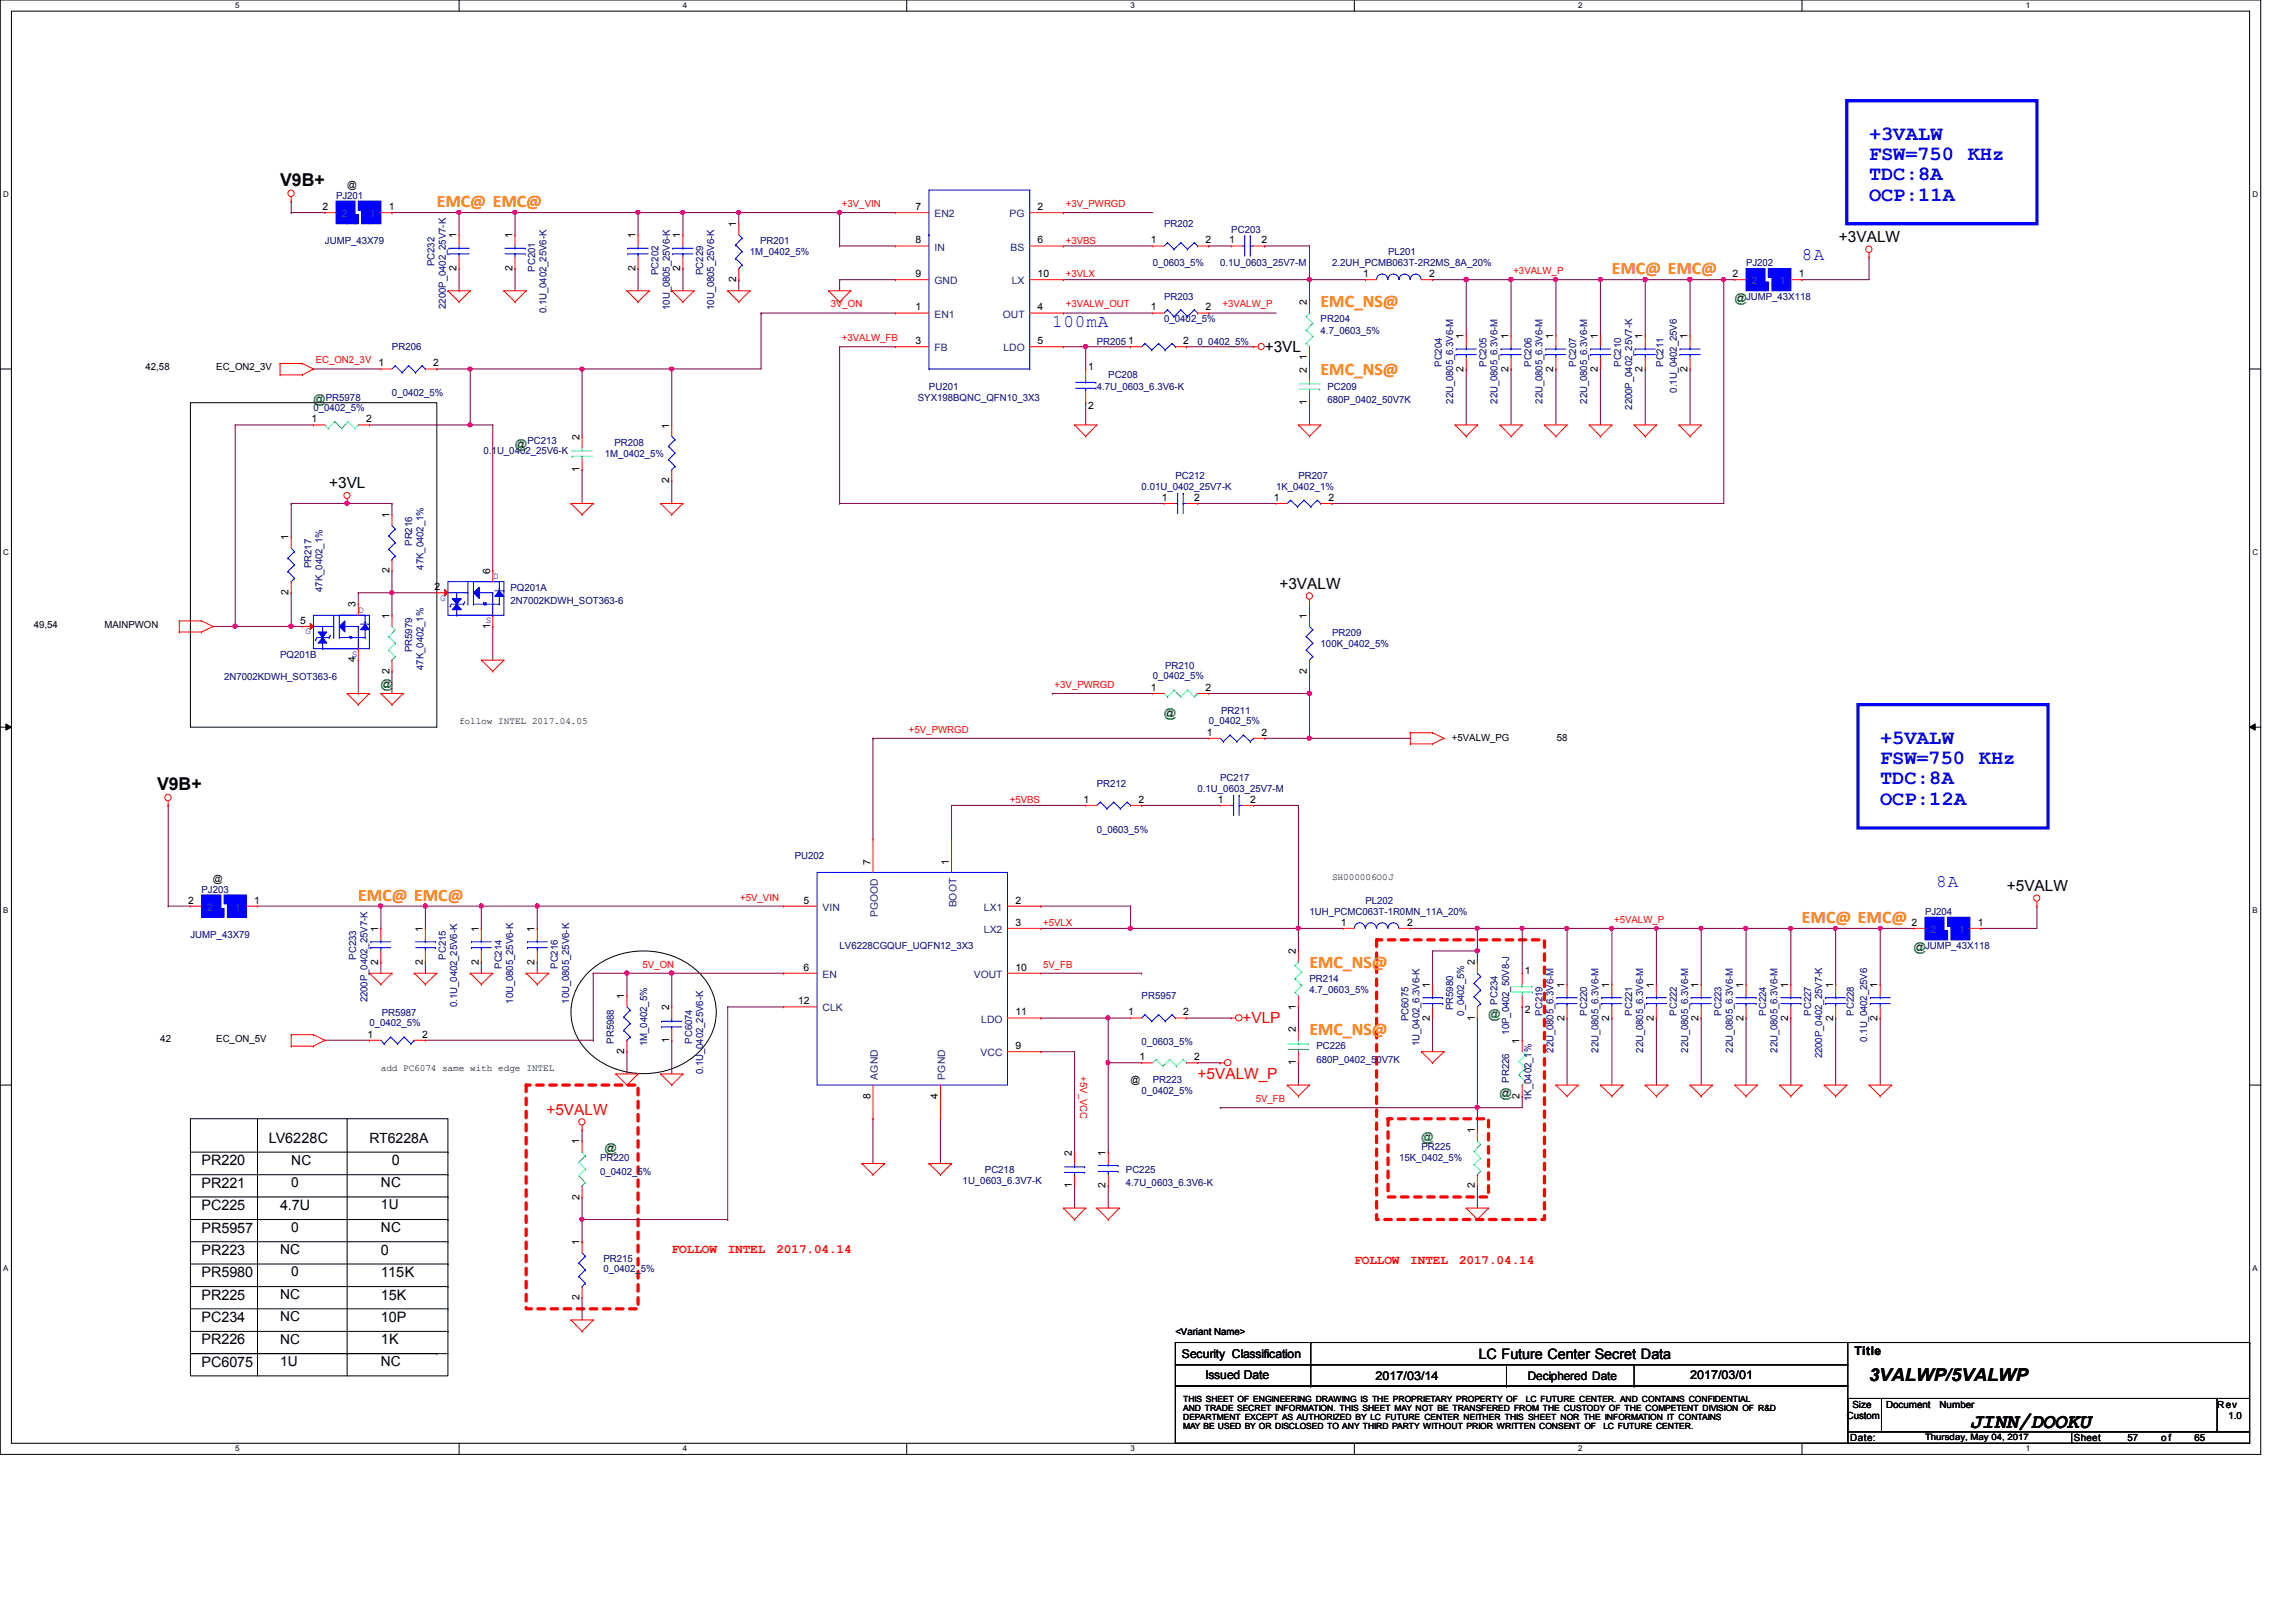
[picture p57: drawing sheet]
<svg xmlns="http://www.w3.org/2000/svg" width="297mm" height="210mm" viewBox="0 0 297 210" stroke-linecap="round" stroke-linejoin="round" font-family="sans-serif">
<defs><g id="words">
<text font-size="2.7" x="254.8" y="184.7">JINN/DOOKU</text>
<g font-size="2.6" fill="#00f">
<text x="241.8" y="18.1">+3VALW</text>
<text x="241.8" y="20.7">FSW=750 KHz</text>
<text x="241.8" y="23.3">TDC:8A</text>
<text x="241.8" y="26">OCP:11A</text>
<text x="243.2" y="96.3">+5VALW</text>
<text x="243.2" y="98.9">FSW=750 KHz</text>
<text x="243.2" y="101.5">TDC:8A</text>
<text x="243.2" y="104.1">OCP:12A</text>
</g>
<g font-size="2.3">
<text x="36.2" y="24.1">V9B+</text>
<text x="20.3" y="102.3">V9B+</text>
<text x="241.8" y="178.7">3VALWP/5VALWP</text>
</g>
<g font-size="2.3" fill="#ff8000">
<text x="56.5" y="26.8">EMC@ EMC@</text>
<text x="208.5" y="35.4">EMC@ EMC@</text>
<text x="170.9" y="39.8">EMC_NS@</text>
<text x="170.9" y="48.5">EMC_NS@</text>
<text x="46.4" y="116.5">EMC@ EMC@</text>
<text x="233.1" y="119.4">EMC@ EMC@</text>
<text x="169.4" y="125.2">EMC_NS@</text>
<text x="169.4" y="133.9">EMC_NS@</text>
</g>
<g font-size="2.3" fill="#00f">
<text x="233.1" y="33.7">8A</text>
<text x="136.1" y="42.4">100mA</text>
<text x="250.5" y="114.8">8A</text>
</g>
<g font-size="2">
<text x="237.9" y="31.3">+3VALW</text>
<text x="163.6" y="45.6">+3VL</text>
<text x="42.6" y="63.2">+3VL</text>
<text x="165.5" y="76.2">+3VALW</text>
<text x="259.6" y="115.3">+5VALW</text>
</g>
<g font-size="2" fill="#f00">
<text x="160.7" y="132.4">+VLP</text>
<text x="154.9" y="139.7">+5VALW_P</text>
<text x="70.7" y="144.3">+5VALW</text>
</g>
<g font-size="1.9">
<text x="34.8" y="147.9">LV6228C</text>
<text x="26.1" y="150.8">PR220</text>
<text x="26.1" y="153.7">PR221</text>
<text x="50.7" y="150.8">0</text>
<text x="26.1" y="159.5">PR5957</text>
<text x="26.1" y="156.6">PC225</text>
<text x="36.2" y="156.6">4.7U</text>
<text x="26.1" y="162.4">PR223</text>
<text x="26.1" y="165.3">PR5980</text>
<text x="49.3" y="165.3">115K</text>
<text x="49.3" y="162.4">0</text>
<text x="26.1" y="168.2">PR225</text>
<text x="26.1" y="171.1">PC234</text>
<text x="26.1" y="174">PR226</text>
<text x="49.3" y="168.2">15K</text>
<text x="49.3" y="171.1">10P</text>
<text x="49.3" y="174">1K</text>
<text x="26.1" y="176.9">PC6075</text>
<text x="191.3" y="175.9">LC Future Center Secret Data</text>
</g>
<g font-size="1.8">
<text x="47.8" y="147.9">RT6228A</text>
<text x="37.7" y="150.7">NC</text>
<text x="37.7" y="153.6">0</text>
<text x="49.3" y="153.6">NC</text>
<text x="37.7" y="159.4">0</text>
<text x="49.3" y="159.4">NC</text>
<text x="49.3" y="156.5">1U</text>
<text x="36.2" y="162.3">NC</text>
<text x="37.7" y="165.2">0</text>
<text x="36.2" y="168.1">NC</text>
<text x="36.2" y="171">NC</text>
<text x="36.2" y="173.9">NC</text>
<text x="36.2" y="176.8">1U</text>
<text x="49.3" y="176.8">NC</text>
</g>
<g font-size="1.7" fill="#f00">
<text x="86.9" y="162.1">FOLLOW</text>
<text x="94.1" y="162.1">INTEL</text>
<text x="100.5" y="162.1">2017.04.14</text>
<text x="175.2" y="163.6">FOLLOW</text>
<text x="182.5" y="163.6">INTEL</text>
<text x="188.8" y="163.6">2017.04.14</text>
</g>
<g font-size="1.6" fill="#008000">
<text x="224.4" y="39.1">@</text>
<text x="40.6" y="52.2">@</text>
<text x="66.6" y="58">@</text>
<text x="49.3" y="89.1">@</text>
<text x="150.6" y="92.8">@</text>
<text x="247.6" y="123.1">@</text>
<text x="192.6" y="131.8">@</text>
<text x="194.1" y="141.9">@</text>
<text x="78.2" y="149.1">@</text>
<text x="183.9" y="147.7">@</text>
</g>
<g font-size="1.6">
<text x="152.9" y="175.7">Security Classification</text>
<text x="156" y="178.5">Issued Date</text>
<text x="178" y="178.6">2017/03/14</text>
<text x="218.6" y="178.5">2017/03/01</text>
<text x="239.9" y="175.3">Title</text>
</g>
<text font-size="1.5" x="197.7" y="178.6">Deciphered Date</text>
<g font-size="1.3">
<text x="41.7" y="27.2">2</text>
<text x="44.9" y="24.3">@</text>
<text x="50.3" y="27.2">1</text>
<text x="95.2" y="29.4" transform="rotate(-90 95.2 29.4)">1</text>
<text x="118.4" y="27.2">7</text>
<text x="134.2" y="27.2">2</text>
<text x="59.1" y="35.1" transform="rotate(-90 59.1 35.1)">2</text>
<text x="59.1" y="30.8" transform="rotate(-90 59.1 30.8)">1</text>
<text x="66.3" y="35.1" transform="rotate(-90 66.3 35.1)">2</text>
<text x="66.3" y="30.8" transform="rotate(-90 66.3 30.8)">1</text>
<text x="82.2" y="35.1" transform="rotate(-90 82.2 35.1)">2</text>
<text x="82.2" y="30.8" transform="rotate(-90 82.2 30.8)">1</text>
<text x="88" y="35.1" transform="rotate(-90 88 35.1)">2</text>
<text x="88" y="30.8" transform="rotate(-90 88 30.8)">1</text>
<text x="118.4" y="35.9">9</text>
<text x="118.4" y="31.5">8</text>
<text x="134.2" y="31.5">6</text>
<text x="134.2" y="35.9">10</text>
<text x="148.9" y="31.5">1</text>
<text x="156" y="31.5">2</text>
<text x="159" y="31.5">1</text>
<text x="163.2" y="31.5">2</text>
<text x="176.4" y="35.9">1</text>
<text x="184.9" y="35.9">2</text>
<text x="224.2" y="35.9">2</text>
<text x="232.7" y="35.9">1</text>
<text x="95.2" y="36.5" transform="rotate(-90 95.2 36.5)">2</text>
<text x="118.4" y="40.2">1</text>
<text x="134.2" y="40.2">4</text>
<text x="148.9" y="40.2">1</text>
<text x="156" y="40.2">2</text>
<text x="169.1" y="39.5" transform="rotate(-90 169.1 39.5)">2</text>
<text x="18.8" y="47.9">42,58</text>
<text x="28" y="47.9">EC_ON2_3V</text>
<text x="49" y="47.4">1</text>
<text x="56" y="47.4">2</text>
<text x="118.4" y="44.5">3</text>
<text x="134.2" y="44.5">5</text>
<text x="140.8" y="47.9">1</text>
<text x="146" y="44.5">1</text>
<text x="153.1" y="44.5">2</text>
<text x="169.1" y="46.7" transform="rotate(-90 169.1 46.7)">1</text>
<text x="189.4" y="43.9" transform="rotate(-90 189.4 43.9)">1</text>
<text x="195.2" y="43.9" transform="rotate(-90 195.2 43.9)">1</text>
<text x="201" y="43.9" transform="rotate(-90 201 43.9)">1</text>
<text x="206.7" y="43.9" transform="rotate(-90 206.7 43.9)">1</text>
<text x="212.5" y="43.9" transform="rotate(-90 212.5 43.9)">1</text>
<text x="218.3" y="43.9" transform="rotate(-90 218.3 43.9)">1</text>
<text x="140.8" y="52.9">2</text>
<text x="169.1" y="52.5" transform="rotate(-90 169.1 52.5)">1</text>
<text x="169.1" y="48.2" transform="rotate(-90 169.1 48.2)">2</text>
<text x="189.4" y="48.1" transform="rotate(-90 189.4 48.1)">2</text>
<text x="195.2" y="48.1" transform="rotate(-90 195.2 48.1)">2</text>
<text x="201" y="48.1" transform="rotate(-90 201 48.1)">2</text>
<text x="206.7" y="48.1" transform="rotate(-90 206.7 48.1)">2</text>
<text x="212.5" y="48.1" transform="rotate(-90 212.5 48.1)">2</text>
<text x="218.3" y="48.1" transform="rotate(-90 218.3 48.1)">2</text>
<text x="40.3" y="54.7">1</text>
<text x="47.4" y="54.7">2</text>
<text x="75" y="56.9" transform="rotate(-90 75 56.9)">2</text>
<text x="86.6" y="55.5" transform="rotate(-90 86.6 55.5)">1</text>
<text x="75" y="61.1" transform="rotate(-90 75 61.1)">1</text>
<text x="86.6" y="62.6" transform="rotate(-90 86.6 62.6)">2</text>
<text x="150.3" y="64.8">1</text>
<text x="154.5" y="64.8">2</text>
<text x="164.8" y="64.8">1</text>
<text x="171.9" y="64.8">2</text>
<text x="37.3" y="69.9" transform="rotate(-90 37.3 69.9)">1</text>
<text x="50.4" y="67" transform="rotate(-90 50.4 67)">1</text>
<text x="37.3" y="77" transform="rotate(-90 37.3 77)">2</text>
<text x="50.4" y="74.2" transform="rotate(-90 50.4 74.2)">2</text>
<text x="56.2" y="76.4">2</text>
<text x="63.4" y="74.3" transform="rotate(-90 63.4 74.3)">6</text>
<text x="4.4" y="81.2">49,54</text>
<text x="13.5" y="81.2">MAINPWON</text>
<text x="38.8" y="80.7">5</text>
<text x="46" y="78.6" transform="rotate(-90 46 78.6)">3</text>
<text x="50.4" y="80.1" transform="rotate(-90 50.4 80.1)">1</text>
<text x="63.4" y="81.4" transform="rotate(-90 63.4 81.4)">1</text>
<text x="169.1" y="80.1" transform="rotate(-90 169.1 80.1)">1</text>
<text x="46" y="85.7" transform="rotate(-90 46 85.7)">4</text>
<text x="50.4" y="87.2" transform="rotate(-90 50.4 87.2)">2</text>
<text x="148.9" y="89.4">1</text>
<text x="156" y="89.4">2</text>
<text x="169.1" y="87.2" transform="rotate(-90 169.1 87.2)">2</text>
<text x="156.1" y="95.2">1</text>
<text x="163.2" y="95.2">2</text>
<text x="187.8" y="95.8">+5VALW_PG</text>
<text x="201.4" y="95.8">58</text>
<text x="140.2" y="103.9">1</text>
<text x="147.3" y="103.9">2</text>
<text x="157.6" y="103.9">1</text>
<text x="161.8" y="103.9">2</text>
<text x="112.6" y="111.9" transform="rotate(-90 112.6 111.9)">7</text>
<text x="122.8" y="111.9" transform="rotate(-90 122.8 111.9)">1</text>
<text x="24.3" y="116.9">2</text>
<text x="27.6" y="114.1">@</text>
<text x="32.9" y="116.9">1</text>
<text x="104" y="116.9">5</text>
<text x="131.4" y="116.9">2</text>
<text x="131.4" y="119.8">3</text>
<text x="173.5" y="119.8">1</text>
<text x="182" y="119.8">2</text>
<text x="247.3" y="119.8">2</text>
<text x="255.9" y="119.8">1</text>
<text x="48.9" y="124.8" transform="rotate(-90 48.9 124.8)">2</text>
<text x="48.9" y="120.6" transform="rotate(-90 48.9 120.6)">1</text>
<text x="54.7" y="124.8" transform="rotate(-90 54.7 124.8)">2</text>
<text x="54.7" y="120.6" transform="rotate(-90 54.7 120.6)">1</text>
<text x="61.9" y="124.8" transform="rotate(-90 61.9 124.8)">2</text>
<text x="61.9" y="120.6" transform="rotate(-90 61.9 120.6)">1</text>
<text x="69.2" y="124.8" transform="rotate(-90 69.2 124.8)">2</text>
<text x="69.2" y="120.6" transform="rotate(-90 69.2 120.6)">1</text>
<text x="104" y="125.6">6</text>
<text x="131.4" y="125.6">10</text>
<text x="167.6" y="123.5" transform="rotate(-90 167.6 123.5)">2</text>
<text x="190.8" y="124.9" transform="rotate(-90 190.8 124.9)">2</text>
<text x="80.8" y="129.3" transform="rotate(-90 80.8 129.3)">1</text>
<text x="86.6" y="130.7" transform="rotate(-90 86.6 130.7)">2</text>
<text x="103.2" y="130">12</text>
<text x="131.4" y="131.4">11</text>
<text x="146" y="131.4">1</text>
<text x="153.1" y="131.4">2</text>
<text x="167.6" y="130.6" transform="rotate(-90 167.6 130.6)">1</text>
<text x="185" y="127.8" transform="rotate(-90 185 127.8)">1</text>
<text x="197.3" y="126.1">1</text>
<text x="197.3" y="131.1">2</text>
<text x="202.4" y="127.8" transform="rotate(-90 202.4 127.8)">1</text>
<text x="208.2" y="127.8" transform="rotate(-90 208.2 127.8)">1</text>
<text x="213.9" y="127.8" transform="rotate(-90 213.9 127.8)">1</text>
<text x="219.7" y="127.8" transform="rotate(-90 219.7 127.8)">1</text>
<text x="225.5" y="127.8" transform="rotate(-90 225.5 127.8)">1</text>
<text x="231.3" y="127.8" transform="rotate(-90 231.3 127.8)">1</text>
<text x="237.1" y="127.8" transform="rotate(-90 237.1 127.8)">1</text>
<text x="242.9" y="127.8" transform="rotate(-90 242.9 127.8)">1</text>
<text x="20.7" y="134.8">42</text>
<text x="28" y="134.8">EC_ON_5V</text>
<text x="47.5" y="134.3">1</text>
<text x="54.6" y="134.3">2</text>
<text x="80.8" y="136.4" transform="rotate(-90 80.8 136.4)">2</text>
<text x="86.6" y="135" transform="rotate(-90 86.6 135)">1</text>
<text x="131.4" y="135.8">9</text>
<text x="147.4" y="137.2">1</text>
<text x="154.5" y="137.2">2</text>
<text x="167.6" y="137.9" transform="rotate(-90 167.6 137.9)">1</text>
<text x="167.6" y="133.6" transform="rotate(-90 167.6 133.6)">2</text>
<text x="185" y="132.1" transform="rotate(-90 185 132.1)">2</text>
<text x="190.8" y="132.1" transform="rotate(-90 190.8 132.1)">1</text>
<text x="196.6" y="135.1" transform="rotate(-90 196.6 135.1)">1</text>
<text x="202.4" y="132.1" transform="rotate(-90 202.4 132.1)">2</text>
<text x="208.2" y="132.1" transform="rotate(-90 208.2 132.1)">2</text>
<text x="213.9" y="132.1" transform="rotate(-90 213.9 132.1)">2</text>
<text x="219.7" y="132.1" transform="rotate(-90 219.7 132.1)">2</text>
<text x="225.5" y="132.1" transform="rotate(-90 225.5 132.1)">2</text>
<text x="231.3" y="132.1" transform="rotate(-90 231.3 132.1)">2</text>
<text x="237.1" y="132.1" transform="rotate(-90 237.1 132.1)">2</text>
<text x="242.9" y="132.1" transform="rotate(-90 242.9 132.1)">2</text>
<text x="112.6" y="142.2" transform="rotate(-90 112.6 142.2)">8</text>
<text x="121.3" y="142.2" transform="rotate(-90 121.3 142.2)">4</text>
<text x="146.3" y="140.2">@</text>
<text x="196.6" y="142.2" transform="rotate(-90 196.6 142.2)">2</text>
<text x="75" y="148.1" transform="rotate(-90 75 148.1)">1</text>
<text x="138.7" y="149.6" transform="rotate(-90 138.7 149.6)">2</text>
<text x="143" y="149.6" transform="rotate(-90 143 149.6)">1</text>
<text x="190.8" y="146.6" transform="rotate(-90 190.8 146.6)">1</text>
<text x="75" y="155.2" transform="rotate(-90 75 155.2)">2</text>
<text x="138.7" y="153.8" transform="rotate(-90 138.7 153.8)">1</text>
<text x="143" y="153.8" transform="rotate(-90 143 153.8)">2</text>
<text x="190.8" y="153.8" transform="rotate(-90 190.8 153.8)">2</text>
<text x="75" y="161.1" transform="rotate(-90 75 161.1)">1</text>
<text x="75" y="168.3" transform="rotate(-90 75 168.3)">2</text>
<text x="152.1" y="172.8">&lt;Variant Name&gt;</text>
<text x="238.9" y="183.6">Custom</text>
<text x="239.6" y="182.2">Size</text>
<text x="244" y="182.2">Document</text>
<text x="250.9" y="182.2">Number</text>
<text x="286.8" y="182.2">Rev</text>
<text x="288.3" y="183.6">1.0</text>
<text x="239.3" y="186.5">Date:</text>
<text x="268.3" y="186.5">Sheet</text>
<text x="275.2" y="186.5">57</text>
<text x="279.6" y="186.5">o f</text>
<text x="283.9" y="186.5">65</text>
</g>
<g font-size="1.3" fill="#000080">
<text x="43.5" y="25.8">PJ201</text>
<text x="150.6" y="29.4">PR202</text>
<text x="42" y="31.6">JUMP_43X79</text>
<text x="56.2" y="34.5" transform="rotate(-90 56.2 34.5)">PC232</text>
<text x="69.3" y="35.2" transform="rotate(-90 69.3 35.2)">PC201</text>
<text x="85.2" y="35.6" transform="rotate(-90 85.2 35.6)">PC202</text>
<text x="91" y="35.6" transform="rotate(-90 91 35.6)">PC229</text>
<text x="97" y="33">1M_0402_5%</text>
<text x="98.3" y="31.6">PR201</text>
<text x="149.1" y="34.5">0_0603_5%</text>
<text x="157.9" y="34.5">0.1U_0603_25V7-M</text>
<text x="159.3" y="30.1">PC203</text>
<text x="172.3" y="34.5">2.2UH_PCMB063T-2R2MS_8A_20%</text>
<text x="179.6" y="33">PL201</text>
<text x="225.9" y="34.5">PJ202</text>
<text x="57.7" y="40" transform="rotate(-90 57.7 40)">2200P_0402_25V7-K</text>
<text x="70.7" y="40.5" transform="rotate(-90 70.7 40.5)">0.1U_0402_25V6-K</text>
<text x="86.7" y="40.1" transform="rotate(-90 86.7 40.1)">10U_0805_25V6-K</text>
<text x="92.4" y="40.1" transform="rotate(-90 92.4 40.1)">10U_0805_25V6-K</text>
<text x="150.6" y="38.8">PR203</text>
<text x="150.6" y="41.7">0_0402_5%</text>
<text x="170.9" y="41.7">PR204</text>
<text x="225.9" y="38.8">JUMP_43X118</text>
<text x="50.7" y="45.3">PR206</text>
<text x="141.9" y="44.6">PR205</text>
<text x="154.9" y="44.6">0_0402_5%</text>
<text x="170.9" y="43.2">4.7_0603_5%</text>
<text x="186.5" y="47.5" transform="rotate(-90 186.5 47.5)">PC204</text>
<text x="192.3" y="47.5" transform="rotate(-90 192.3 47.5)">PC205</text>
<text x="198.1" y="47.5" transform="rotate(-90 198.1 47.5)">PC206</text>
<text x="203.9" y="47.5" transform="rotate(-90 203.9 47.5)">PC207</text>
<text x="209.7" y="47.5" transform="rotate(-90 209.7 47.5)">PC210</text>
<text x="215.2" y="47.5" transform="rotate(-90 215.2 47.5)">PC211</text>
<text x="40.6" y="53.2">0_0402_5%</text>
<text x="42.2" y="51.9">PR5978</text>
<text x="50.7" y="51.3">0_0402_5%</text>
<text x="118.7" y="51.9">SYX198BQNC_QFN10_3X3</text>
<text x="120.2" y="50.4">PU201</text>
<text x="141.9" y="50.4">4.7U_0603_6.3V6-K</text>
<text x="143.4" y="48.9">PC208</text>
<text x="171.7" y="50.4">PC209</text>
<text x="171.7" y="52.2">680P_0402_50V7K</text>
<text x="188" y="52.2" transform="rotate(-90 188 52.2)">22U_0805_6.3V6-M</text>
<text x="193.8" y="52.2" transform="rotate(-90 193.8 52.2)">22U_0805_6.3V6-M</text>
<text x="199.6" y="52.2" transform="rotate(-90 199.6 52.2)">22U_0805_6.3V6-M</text>
<text x="205.4" y="52.2" transform="rotate(-90 205.4 52.2)">22U_0805_6.3V6-M</text>
<text x="211.2" y="53" transform="rotate(-90 211.2 53)">2200P_0402_25V7-K</text>
<text x="217" y="50.8" transform="rotate(-90 217 50.8)">0.1U_0402_25V6</text>
<text x="62.6" y="58.8">0.1U_0402_25V6-K</text>
<text x="68.2" y="57.5">PC213</text>
<text x="78.2" y="59.1">1M_0402_5%</text>
<text x="79.5" y="57.7">PR208</text>
<text x="147.7" y="63.4">0.01U_0402_25V7-K</text>
<text x="152.1" y="62">PC212</text>
<text x="165.1" y="63.4">1K_0402_1%</text>
<text x="168" y="62">PR207</text>
<text x="53.3" y="70.7" transform="rotate(-90 53.3 70.7)">PR216</text>
<text x="40.3" y="73.5" transform="rotate(-90 40.3 73.5)">PR217</text>
<text x="41.7" y="76.6" transform="rotate(-90 41.7 76.6)">47K_0402_1%</text>
<text x="54.8" y="73.7" transform="rotate(-90 54.8 73.7)">47K_0402_1%</text>
<text x="66" y="76.5">PQ201A</text>
<text x="66" y="78.2">2N7002KDWH_SOT363-6</text>
<text x="170.9" y="83.7">100K_0402_5%</text>
<text x="172.3" y="82.3">PR209</text>
<text x="29" y="88.1">2N7002KDWH_SOT363-6</text>
<text x="36.2" y="85.1">PQ201B</text>
<text x="53.3" y="84.4" transform="rotate(-90 53.3 84.4)">PR5979</text>
<text x="54.8" y="86.7" transform="rotate(-90 54.8 86.7)">47K_0402_1%</text>
<text x="149.1" y="87.9">0_0402_5%</text>
<text x="150.7" y="86.6">PR210</text>
<text x="156.4" y="93.7">0_0402_5%</text>
<text x="158" y="92.4">PR211</text>
<text x="141.9" y="101.8">PR212</text>
<text x="157.9" y="101.1">PC217</text>
<text x="141.9" y="107.7">0_0603_5%</text>
<text x="154.9" y="102.5">0.1U_0603_25V7-M</text>
<text x="102.8" y="111.2">PU202</text>
<text x="26.1" y="115.6">PJ203</text>
<text x="169.4" y="118.4">1UH_PCMC063T-1R0MN_11A_20%</text>
<text x="176.7" y="117">PL202</text>
<text x="249" y="118.4">PJ204</text>
<text x="24.6" y="121.3">JUMP_43X79</text>
<text x="46.1" y="124.2" transform="rotate(-90 46.1 124.2)">PC233</text>
<text x="57.7" y="124.2" transform="rotate(-90 57.7 124.2)">PC215</text>
<text x="64.9" y="125.4" transform="rotate(-90 64.9 125.4)">PC214</text>
<text x="72.2" y="125.4" transform="rotate(-90 72.2 125.4)">PC216</text>
<text x="108.6" y="122.8">LV6228CGQUF_UQFN12_3X3</text>
<text x="249" y="122.8">JUMP_43X118</text>
<text x="47.5" y="129.7" transform="rotate(-90 47.5 129.7)">2200P_0402_25V7-K</text>
<text x="49.4" y="131.5">PR5987</text>
<text x="59.1" y="130.3" transform="rotate(-90 59.1 130.3)">0.1U_0402_25V6-K</text>
<text x="66.4" y="129.9" transform="rotate(-90 66.4 129.9)">10U_0805_25V6-K</text>
<text x="73.6" y="129.9" transform="rotate(-90 73.6 129.9)">10U_0805_25V6-K</text>
<text x="147.7" y="129.3">PR5957</text>
<text x="169.4" y="127.1">PR214</text>
<text x="169.4" y="128.6">4.7_0603_5%</text>
<text x="188" y="130.7" transform="rotate(-90 188 130.7)">PR5980</text>
<text x="189.4" y="131.4" transform="rotate(-90 189.4 131.4)">0_0402_5%</text>
<text x="193.8" y="130" transform="rotate(-90 193.8 130)">PC234</text>
<text x="199.6" y="131.4" transform="rotate(-90 199.6 131.4)">PC219</text>
<text x="205.4" y="131.4" transform="rotate(-90 205.4 131.4)">PC220</text>
<text x="211.2" y="131.4" transform="rotate(-90 211.2 131.4)">PC221</text>
<text x="217" y="131.4" transform="rotate(-90 217 131.4)">PC222</text>
<text x="222.7" y="131.4" transform="rotate(-90 222.7 131.4)">PC223</text>
<text x="228.5" y="131.4" transform="rotate(-90 228.5 131.4)">PC224</text>
<text x="234.3" y="131.4" transform="rotate(-90 234.3 131.4)">PC227</text>
<text x="239.8" y="131.4" transform="rotate(-90 239.8 131.4)">PC228</text>
<text x="47.8" y="132.8">0_0402_5%</text>
<text x="79.4" y="135.1" transform="rotate(-90 79.4 135.1)">PR5988</text>
<text x="83.7" y="135.4" transform="rotate(-90 83.7 135.4)">1M_0402_5%</text>
<text x="89.5" y="135.1" transform="rotate(-90 89.5 135.1)">PC6074</text>
<text x="147.7" y="135.3">0_0603_5%</text>
<text x="170.3" y="135.8">PC226</text>
<text x="170.3" y="137.5">680P_0402_50V7K</text>
<text x="182.2" y="132.2" transform="rotate(-90 182.2 132.2)">PC6075</text>
<text x="183.6" y="135.4" transform="rotate(-90 183.6 135.4)">1U_0402_6.3V6-K</text>
<text x="195.2" y="133.9" transform="rotate(-90 195.2 133.9)">10P_0402_50V8-J</text>
<text x="201" y="136.2" transform="rotate(-90 201 136.2)">22U_0805_6.3V6-M</text>
<text x="206.8" y="136.2" transform="rotate(-90 206.8 136.2)">22U_0805_6.3V6-M</text>
<text x="212.6" y="136.2" transform="rotate(-90 212.6 136.2)">22U_0805_6.3V6-M</text>
<text x="218.4" y="136.2" transform="rotate(-90 218.4 136.2)">22U_0805_6.3V6-M</text>
<text x="224.2" y="136.2" transform="rotate(-90 224.2 136.2)">22U_0805_6.3V6-M</text>
<text x="230" y="136.2" transform="rotate(-90 230 136.2)">22U_0805_6.3V6-M</text>
<text x="235.8" y="136.9" transform="rotate(-90 235.8 136.9)">2200P_0402_25V7-K</text>
<text x="241.6" y="134.8" transform="rotate(-90 241.6 134.8)">0.1U_0402_25V6</text>
<text x="91" y="139" transform="rotate(-90 91 139)">0.1U_0402_25V6-K</text>
<text x="147.7" y="141.6">0_0402_5%</text>
<text x="149.1" y="140.2">PR223</text>
<text x="195.2" y="140.1" transform="rotate(-90 195.2 140.1)">PR226</text>
<text x="198.1" y="142.5" transform="rotate(-90 198.1 142.5)">1K_0402_1%</text>
<text x="183.9" y="148.8">PR225</text>
<text x="77.6" y="150.3">PR220</text>
<text x="77.6" y="152">0_0402_5%</text>
<text x="124.5" y="153.2">1U_0603_6.3V7-K</text>
<text x="127.4" y="151.8">PC218</text>
<text x="145.7" y="151.8">PC225</text>
<text x="145.7" y="153.5">4.7U_0603_6.3V6-K</text>
<text x="181" y="150.3">15K_0402_5%</text>
<text x="78.1" y="163.3">PR215</text>
<text x="78.1" y="164.6">0_0402_5%</text>
</g>
<g font-size="1.3" fill="#004080">
<text x="44.2" y="28.1">2</text>
<text x="47.8" y="28.1">1</text>
<text x="120.9" y="28.1">EN2</text>
<text x="130.6" y="28.1">PG</text>
<text x="120.9" y="32.4">IN</text>
<text x="130.7" y="32.4">BS</text>
<text x="120.9" y="41.1">EN1</text>
<text x="120.9" y="36.8">GND</text>
<text x="129.7" y="41.1">OUT</text>
<text x="130.9" y="36.8">LX</text>
<text x="226.6" y="36.8">2</text>
<text x="230.2" y="36.8">1</text>
<text x="120.9" y="45.5">FB</text>
<text x="129.8" y="45.5">LDO</text>
<text x="26.8" y="117.9">2</text>
<text x="30.4" y="117.9">1</text>
<text x="106.4" y="117.9">VIN</text>
<text x="113.6" y="118.7" transform="rotate(-90 113.6 118.7)">PGOOD</text>
<text x="123.7" y="117.4" transform="rotate(-90 123.7 117.4)">BOOT</text>
<text x="127.3" y="117.9">LX1</text>
<text x="127.3" y="120.7">LX2</text>
<text x="249.8" y="120.7">2</text>
<text x="253.4" y="120.7">1</text>
<text x="106.4" y="126.5">EN</text>
<text x="106.4" y="130.9">CLK</text>
<text x="126" y="126.5">VOUT</text>
<text x="126.9" y="136.7">VCC</text>
<text x="127" y="132.3">LDO</text>
<text x="113.6" y="139.7" transform="rotate(-90 113.6 139.7)">AGND</text>
<text x="122.3" y="139.7" transform="rotate(-90 122.3 139.7)">PGND</text>
</g>
<g font-size="1.3" fill="#f00">
<text x="108.9" y="26.8">+3V_VIN</text>
<text x="137.9" y="26.8">+3V_PWRGD</text>
<text x="137.9" y="35.9">+3VLX</text>
<text x="137.9" y="31.5">+3VBS</text>
<text x="195.8" y="35.5">+3VALW_P</text>
<text x="107.5" y="39.8">3V_ON</text>
<text x="137.9" y="39.8">+3VALW_OUT</text>
<text x="158.2" y="39.8">+3VALW_P</text>
<text x="40.8" y="47">EC_ON2_3V</text>
<text x="108.9" y="44.2">+3VALW_FB</text>
<text x="136.4" y="89">+3V_PWRGD</text>
<text x="117.6" y="94.8">+5V_PWRGD</text>
<text x="130.6" y="103.9">+5VBS</text>
<text x="95.8" y="116.5">+5V_VIN</text>
<text x="135" y="119.8">+5VLX</text>
<text x="208.8" y="119.4">+5VALW_P</text>
<text x="83.1" y="125.2">5V_ON</text>
<text x="135" y="125.2">5V_FB</text>
<text x="139.7" y="139.3" transform="rotate(90 139.7 139.3)">+5V_VCC</text>
<text x="162.5" y="142.6">5V_FB</text>
</g>
<g font-size="1.2" fill="#00f">
<text x="56.9" y="77.7">G</text>
<text x="63.8" y="75">D</text>
<text x="39.5" y="82.1">G</text>
<text x="46.4" y="79.3">D</text>
<text x="62.9" y="80.6">S</text>
<text x="45.5" y="85">S</text>
</g>
<g font-size="1.2">
<text x="59.4" y="93.7">follow INTEL 2017.04.05</text>
<text x="172.3" y="113.9">SH000006O0J</text>
<text x="49.3" y="138.6">add PC6074 same with edge INTEL</text>
</g>
<g font-size="1.1">
<text x="153.1" y="182.6">AND TRADE SECRET INFORMATION. THIS SHEET MAY NOT BE TRANSFERED FROM THE CUSTODY OF THE COMPETENT DIVISION OF R&amp;D</text>
<text x="153.1" y="183.7">DEPARTMENT EXCEPT AS AUTHORIZED BY LC FUTURE CENTER NEITHER THIS SHEET NOR THE INFORMATION IT CONTAINS</text>
<text x="153.1" y="184.9">MAY BE USED BY OR DISCLOSED TO ANY THIRD PARTY WITHOUT PRIOR WRITTEN CONSENT OF</text>
<text x="153.1" y="181.4">THIS SHEET OF ENGINEERING DRAWING IS THE PROPRIETARY PROPERTY OF</text>
<text x="197.4" y="181.4">LC FUTURE CENTER. AND CONTAINS CONFIDENTIAL</text>
<text x="207.4" y="184.9">LC FUTURE CENTER.</text>
<text x="249" y="186.4">Thursday, May 04, 2017</text>
</g>
<g font-size="1">
<text x="30.4" y="1.1">5</text>
<text x="88.3" y="1.1">4</text>
<text x="146.3" y="1.1">3</text>
<text x="204.2" y="1.1">2</text>
<text x="262.1" y="1.1">1</text>
<text x=".4" y="25.5">D</text>
<text x="291.4" y="25.5">D</text>
<text x=".4" y="71.8">C</text>
<text x="291.4" y="71.8">C</text>
<text x=".4" y="118.2">B</text>
<text x="291.4" y="118.2">B</text>
<text x=".4" y="164.5">A</text>
<text x="291.4" y="164.5">A</text>
<text x="30.4" y="187.8">5</text>
<text x="88.3" y="187.8">4</text>
<text x="146.3" y="187.8">3</text>
<text x="204.2" y="187.8">2</text>
<text x="262.1" y="187.8">1</text>
</g>
</g></defs>
<path d="M0 0h292.5v188.2h-292.5zM1.5 1.4h289.5v185.4h-289.5z" fill="none" stroke="#000" stroke-width=".13"/>
<g fill="#fff">
<path d="M30.4 .2h.6v1.1h-.6z"/>
<path d="M30.4 186.9h.6v1.2h-.6z"/>
</g>
<path d="M59.4 0v1.4M59.4 186.8v1.4" fill="none" stroke="#000" stroke-width=".13"/>
<g fill="#fff">
<path d="M88.3 .2h.6v1.1h-.6z"/>
<path d="M88.3 186.9h.6v1.2h-.6z"/>
</g>
<path d="M117.3 0v1.4M117.3 186.8v1.4" fill="none" stroke="#000" stroke-width=".13"/>
<g fill="#fff">
<path d="M146.3 .2h.5v1.1h-.5z"/>
<path d="M146.3 186.9h.5v1.2h-.5z"/>
</g>
<path d="M175.2 0v1.4M175.2 186.8v1.4" fill="none" stroke="#000" stroke-width=".13"/>
<g fill="#fff">
<path d="M204.2 .2h.5v1.1h-.5z"/>
<path d="M204.2 186.9h.5v1.2h-.5z"/>
</g>
<path d="M233.1 0v1.4M233.1 186.8v1.4" fill="none" stroke="#000" stroke-width=".13"/>
<g fill="#fff">
<path d="M262.1 .2h.5v1.1h-.5z"/>
<path d="M262.1 186.9h.5v1.2h-.5z"/>
<path d="M.4 24.6h.7v1.1h-.7z"/>
<path d="M291.4 24.6h.7v1.1h-.7z"/>
<path d="M.4 70.9h.7v1.2h-.7z"/>
<path d="M291.4 70.9h.7v1.2h-.7z"/>
</g>
<path d="M0 47.8h1.5M291 47.8h1.5" fill="none" stroke="#000" stroke-width=".13"/>
<g fill="#fff">
<path d="M.4 117.3h.7v1.1h-.7z"/>
<path d="M291.4 117.3h.7v1.1h-.7z"/>
</g>
<path d="M0 94.1h1.5M.8 93.7l.7 .4-.7 .4zM291 94.1l.8-.4v.8zM291 94.1h1.5" fill="none" stroke="#000" stroke-width=".13"/>
<path d="M.8 93.7l.7 .4-.7 .4zM291 94.1l.8-.4v.8z" fill="#000"/>
<g fill="#fff">
<path d="M.4 163.6h.7v1.1h-.7z"/>
<path d="M291.4 163.6h.7v1.1h-.7z"/>
</g>
<g fill="none" stroke="#000" stroke-width=".13">
<path d="M24.6 52.1h31.9v42h-31.9zM75.8 126.1a10.5 10.5 0 0 1 14.9 0 7 7 0 0 1-.8 10.5 10.6 10.6 0 0 1-14.1-.8 7 7 0 0 1 0-9.7zM0 140.4h1.5M24.6 144.8h33.4v30.4h-33.4zM24.6 152h33.4M24.6 157.8h33.4M24.6 154.9h33.4M24.6 149.1h33.4M33.3 144.8v33.3M44.9 144.8v33.3M58 152h.1M58 157.8h.1"/>
<path d="M58 154.9h.1M58 149.1h.1M291 140.4h1.5M24.6 160.7h33.4M24.6 163.6h33.4M24.6 166.5h33.4M24.6 169.4h33.4M24.6 172.3h33.4M33.3 160.7h.1M33.3 175.2h.1M44.9 175.2h.1M56.5 175.2h.1"/>
<path d="M56.5 175.2h-31.9v2.9h33.4v-2.9M58 160.7h.1M58 163.6h.1M58 166.5h.1M58 169.4h.1M58 172.3h.1"/>
</g>
<path d="M238.9 13h24.6v16h-24.6zM240.4 91.2h24.6v15.9h-24.6z" fill="none" stroke="#00f" stroke-width=".42"/>
<path d="M178.1 121.6h21.7v36.2h-21.7zM68.1 140.4h14.4v29h-14.4zM179.6 144.8h13v10.1h-13z" fill="none" stroke="#f00" stroke-width=".42" stroke-dasharray=".8 .8"/>
<path d="M66.6 27.5h15.9M82.5 27.5h.1" fill="none" stroke="#800040" stroke-width=".13"/>
<circle cx="66.6" cy="27.5" r=".27" fill="#f0f"/>
<circle cx="66.6" cy="27.5" r=".27" fill="none" stroke="#f0f" stroke-width=".13"/>
<circle cx="82.5" cy="27.5" r=".27" fill="#f0f"/>
<circle cx="82.5" cy="27.5" r=".27" fill="none" stroke="#f0f" stroke-width=".13"/>
<g fill="none" stroke="#800040" stroke-width=".13">
<path d="M37.7 26h.1M37.7 26v1.5M59.4 27.5h.1M59.4 27.5h7.2M66.6 27.5h.1M66.6 34.8h.1M66.6 27.5v2.9M66.6 34.8v2.8M82.5 34.8h.1M82.5 34.8v2.8M108.6 36.2h.1M108.6 36.2v1.4"/>
<path d="M108.6 36.2h7.3M140.5 52.1h.1M140.5 44.9h.1M140.5 44.9v2.9M140.5 52.1v2.9M140.5 44.9h5.8"/>
</g>
<circle cx="140.4" cy="44.8" r=".29" fill="#f0f"/>
<circle cx="140.4" cy="44.8" r=".29" fill="none" stroke="#f0f" stroke-width=".13"/>
<g fill="none" stroke="#800040" stroke-width=".13">
<path d="M169.4 36.2h.1M169.4 36.2h7.3M169.4 36.2v2.9M189.7 36.2h.1M189.7 36.2h5.8M195.5 36.2h.1M195.5 36.2v7.2M201.3 36.2h.1M201.3 36.2v7.2M233.1 36.2h.1M233.1 36.2h8.7M169.4 46.3h.1"/>
<path d="M169.4 52.1h.1M169.4 46.3v1.5M169.4 52.1v2.9"/>
</g>
<circle cx="195.5" cy="36.2" r=".29" fill="#f0f"/>
<circle cx="195.5" cy="36.2" r=".29" fill="none" stroke="#f0f" stroke-width=".13"/>
<path d="M189.7 36.2h.1M189.7 36.2v7.2" fill="none" stroke="#800040" stroke-width=".13"/>
<circle cx="189.7" cy="36.2" r=".29" fill="#f0f"/>
<circle cx="189.7" cy="36.2" r=".29" fill="none" stroke="#f0f" stroke-width=".13"/>
<path d="M95.6 36.2h.1M95.6 36.2v1.4M137.6 36.2h.1M137.6 36.2h31.8M195.5 36.2h.1M195.5 36.2h5.8M241.8 33.3h.1M241.8 33.3v2.9M98.5 40.5h.1M98.5 40.5h17.4M137.6 40.5h.1M137.6 40.5h11.5" fill="none" stroke="#800040" stroke-width=".13"/>
<circle cx="169.4" cy="36.2" r=".29" fill="#f0f"/>
<circle cx="169.4" cy="36.2" r=".29" fill="none" stroke="#f0f" stroke-width=".13"/>
<path d="M108.6 27.5h.1M108.6 27.5h7.3M189.7 47.8h.1M189.7 47.8v7.2M195.5 47.8h.1M195.5 47.8v7.2M201.3 47.8h.1M201.3 47.8v7.2" fill="none" stroke="#800040" stroke-width=".13"/>
<circle cx="108.6" cy="27.5" r=".27" fill="#f0f"/>
<circle cx="108.6" cy="27.5" r=".27" fill="none" stroke="#f0f" stroke-width=".13"/>
<g fill="none" stroke="#800040" stroke-width=".13">
<path d="M37.7 27.5h.1M37.7 27.5h4.3M95.6 27.5h.1M95.6 27.5h13M108.6 27.5h.1M108.6 31.8h.1M108.6 27.5v4.3M108.6 31.8h7.3M137.6 27.5h.1M137.6 27.5h11.5M207 36.2h.1M207 36.2v7.2"/>
<path d="M223 36.2h.1M223 36.2v29h-50.7M108.6 44.9h.1M108.6 44.9v20.3M108.6 44.9h7.3M207 47.8h.1M207 47.8v7.2M108.6 65.2h.1M108.6 65.2h42M154.9 65.2h.1M154.9 65.2h10.2M172.3 65.2h.1"/>
</g>
<circle cx="207" cy="36.2" r=".27" fill="#f0f"/>
<circle cx="207" cy="36.2" r=".27" fill="none" stroke="#f0f" stroke-width=".13"/>
<path d="M201.3 36.2h.1M201.3 36.2h5.7" fill="none" stroke="#800040" stroke-width=".13"/>
<circle cx="201.2" cy="36.2" r=".27" fill="#f0f"/>
<circle cx="201.2" cy="36.2" r=".27" fill="none" stroke="#f0f" stroke-width=".13"/>
<path d="M185.3 36.2h.1M185.3 36.2h4.4M218.6 36.2h.1M218.6 36.2h5.8M223 36.2h.1" fill="none" stroke="#800040" stroke-width=".13"/>
<circle cx="222.9" cy="36.2" r=".27" fill="#f0f"/>
<circle cx="222.9" cy="36.2" r=".27" fill="none" stroke="#f0f" stroke-width=".13"/>
<circle cx="218.6" cy="36.2" r=".29" fill="#f0f"/>
<circle cx="218.6" cy="36.2" r=".29" fill="none" stroke="#f0f" stroke-width=".13"/>
<g fill="none" stroke="#800040" stroke-width=".13">
<path d="M82.5 27.5h.1M82.5 27.5v2.9M82.5 27.5h5.8M88.3 27.5h.1M95.6 27.5h.1M95.6 27.5v1.5M137.6 31.8h.1M137.6 31.8h11.5M156.4 31.8h.1M156.4 31.8h2.9M163.6 31.8h.1M163.6 31.8h5.8"/>
<path d="M169.4 31.8h.1M169.4 31.8v4.4M86.9 47.8h.1M86.9 47.8v7.2M153.5 44.9h.1M153.5 44.9h8.7M156.4 40.5h.1M156.4 40.5h8.7M86.9 62.2h.1M86.9 62.2v3"/>
</g>
<circle cx="86.9" cy="47.7" r=".27" fill="#f0f"/>
<circle cx="86.9" cy="47.7" r=".27" fill="none" stroke="#f0f" stroke-width=".13"/>
<path d="M40.6 47.8h.1M40.6 47.8h8.7M60.8 47.8h.1M60.8 47.8h26.1M75.3 47.8h.1M75.3 47.8v8.7M75.3 60.8h.1M75.3 60.8v4.4" fill="none" stroke="#800040" stroke-width=".13"/>
<circle cx="75.3" cy="47.7" r=".27" fill="#f0f"/>
<circle cx="75.3" cy="47.7" r=".27" fill="none" stroke="#f0f" stroke-width=".13"/>
<path d="M212.8 36.2h.1M212.8 36.2v7.2" fill="none" stroke="#800040" stroke-width=".13"/>
<circle cx="212.8" cy="36.2" r=".29" fill="#f0f"/>
<circle cx="212.8" cy="36.2" r=".29" fill="none" stroke="#f0f" stroke-width=".13"/>
<g fill="none" stroke="#800040" stroke-width=".13">
<path d="M207 36.2h.1M207 36.2h11.6M212.8 36.2h.1M218.6 36.2h.1M218.6 36.2v7.2M86.9 47.8h.1M98.5 40.5h.1M98.5 40.5v7.3h-11.6M137.6 44.9h.1M137.6 44.9h2.9M212.8 47.8h.1M212.8 47.8v7.2"/>
<path d="M218.6 47.8h.1M218.6 47.8v7.2M37.7 65.2h.1M37.7 65.2v4.3M44.9 65.2h.1M44.9 65.2h5.8M50.7 65.2h.1M50.7 76.7h.1M50.7 65.2v1.4M50.7 76.7h5.8"/>
</g>
<circle cx="50.7" cy="76.7" r=".27" fill="#f0f"/>
<circle cx="50.7" cy="76.7" r=".27" fill="none" stroke="#f0f" stroke-width=".13"/>
<path d="M37.7 76.7h.1M37.7 65.2h.1M37.7 76.7v4.4M37.7 65.2h7.2M50.7 73.8h.1M50.7 73.8v2.9M27.6 81.1h2.8M30.4 81.1h.1M63.8 81.1h.1M63.8 81.1v4.3" fill="none" stroke="#800040" stroke-width=".13"/>
<circle cx="44.9" cy="65.1" r=".29" fill="#f0f"/>
<circle cx="44.9" cy="65.1" r=".29" fill="none" stroke="#f0f" stroke-width=".13"/>
<path d="M37.7 81.1h.1M37.7 81.1h1.4" fill="none" stroke="#800040" stroke-width=".13"/>
<circle cx="37.6" cy="81" r=".29" fill="#f0f"/>
<circle cx="37.6" cy="81" r=".29" fill="none" stroke="#f0f" stroke-width=".13"/>
<path d="M60.8 55h.1M60.8 47.8v7.2" fill="none" stroke="#800040" stroke-width=".13"/>
<circle cx="60.8" cy="47.7" r=".27" fill="#f0f"/>
<circle cx="60.8" cy="47.7" r=".27" fill="none" stroke="#f0f" stroke-width=".13"/>
<circle cx="60.8" cy="55" r=".27" fill="#f0f"/>
<circle cx="60.8" cy="55" r=".27" fill="none" stroke="#f0f" stroke-width=".13"/>
<path d="M50.7 27.5h.1M50.7 27.5h8.7M59.4 27.5h.1M59.4 27.5v2.9M56.5 47.8h.1M56.5 47.8h4.3" fill="none" stroke="#800040" stroke-width=".13"/>
<circle cx="59.4" cy="27.5" r=".27" fill="#f0f"/>
<circle cx="59.4" cy="27.5" r=".27" fill="none" stroke="#f0f" stroke-width=".13"/>
<path d="M59.4 37.6h.1M59.4 34.8v2.8M55 117.3h.1M55 117.3v2.8M69.5 117.3h.1M69.5 117.3v2.8" fill="none" stroke="#800040" stroke-width=".13"/>
<circle cx="55" cy="117.2" r=".27" fill="#f0f"/>
<circle cx="55" cy="117.2" r=".27" fill="none" stroke="#f0f" stroke-width=".13"/>
<path d="M49.3 117.3h.1M49.3 117.3h5.7M62.3 117.3h.1M62.3 117.3h39.1M69.5 117.3h.1" fill="none" stroke="#800040" stroke-width=".13"/>
<circle cx="69.5" cy="117.2" r=".27" fill="#f0f"/>
<circle cx="69.5" cy="117.2" r=".27" fill="none" stroke="#f0f" stroke-width=".13"/>
<path d="M21.8 117.3h.1M21.8 104.2h.1M21.8 117.3h2.8M21.8 104.2v13.1M55 117.3h.1M55 117.3h7.3M62.3 117.3h.1M62.3 117.3v2.8M55 124.5h.1M55 124.5v1.4M69.5 124.5h.1M69.5 124.5v1.4" fill="none" stroke="#800040" stroke-width=".13"/>
<circle cx="62.3" cy="117.2" r=".27" fill="#f0f"/>
<circle cx="62.3" cy="117.2" r=".27" fill="none" stroke="#f0f" stroke-width=".13"/>
<path d="M33.3 117.3h16M49.3 117.3h.1M62.3 124.5h.1M62.3 124.5v1.4" fill="none" stroke="#800040" stroke-width=".13"/>
<circle cx="49.2" cy="117.2" r=".27" fill="#f0f"/>
<circle cx="49.2" cy="117.2" r=".27" fill="none" stroke="#f0f" stroke-width=".13"/>
<path d="M49.3 117.3h.1M49.3 117.3v2.8M49.3 124.5h.1M49.3 124.5v1.4M76.7 125.9h4.4M81.1 125.9h.1M214.3 120.1h.1M214.3 120.1h5.8" fill="none" stroke="#800040" stroke-width=".13"/>
<circle cx="214.3" cy="120.1" r=".26" fill="#f0f"/>
<circle cx="214.3" cy="120.1" r=".26" fill="none" stroke="#f0f" stroke-width=".13"/>
<path d="M202.7 120.1h.1M202.7 120.1h11.6M208.5 120.1h.1M208.5 120.1v7.3M214.3 120.1h.1M214.3 131.7h.1M214.3 120.1v7.3M214.3 131.7v8.7M220.1 120.1h.1M220.1 131.7h.1M220.1 120.1v7.3M220.1 131.7v8.7" fill="none" stroke="#800040" stroke-width=".13"/>
<circle cx="208.5" cy="120.1" r=".26" fill="#f0f"/>
<circle cx="208.5" cy="120.1" r=".26" fill="none" stroke="#f0f" stroke-width=".13"/>
<path d="M146.3 120.1h.1M146.3 120.1h21.7M208.5 131.7h.1M208.5 131.7v8.7" fill="none" stroke="#800040" stroke-width=".13"/>
<circle cx="168" cy="120.1" r=".27" fill="#f0f"/>
<circle cx="168" cy="120.1" r=".27" fill="none" stroke="#f0f" stroke-width=".13"/>
<circle cx="146.2" cy="120.1" r=".27" fill="#f0f"/>
<circle cx="146.2" cy="120.1" r=".27" fill="none" stroke="#f0f" stroke-width=".13"/>
<g fill="none" stroke="#800040" stroke-width=".13">
<path d="M147.7 104.2h.1M147.7 104.2h10.2M168 130.3h.1M168 137.5h.1M168 120.1h.1M168 120.1v3M168 130.3v2.9M168 137.5v2.9M182.5 120.1h8.6M191.1 120.1h.1M202.7 120.1h.1M202.7 120.1v7.3"/>
<path d="M243.2 120.1h.1M243.2 120.1h4.4"/>
</g>
<circle cx="191.1" cy="120.1" r=".27" fill="#f0f"/>
<circle cx="191.1" cy="120.1" r=".27" fill="none" stroke="#f0f" stroke-width=".13"/>
<path d="M220.1 120.1h.1M220.1 120.1h5.8" fill="none" stroke="#800040" stroke-width=".13"/>
<circle cx="225.9" cy="120.1" r=".27" fill="#f0f"/>
<circle cx="225.9" cy="120.1" r=".27" fill="none" stroke="#f0f" stroke-width=".13"/>
<circle cx="220.1" cy="120.1" r=".27" fill="#f0f"/>
<circle cx="220.1" cy="120.1" r=".27" fill="none" stroke="#f0f" stroke-width=".13"/>
<g fill="none" stroke="#800040" stroke-width=".13">
<path d="M123.1 104.2h.1M123.1 104.2h17.4M162.2 104.2h.1M162.2 104.2h5.8M263.5 117.3h.1M263.5 117.3v2.8h-7.2M134.7 120.1h.1M134.7 120.1h11.6M202.7 131.7h.1M202.7 131.7v8.7M225.9 131.7h.1M225.9 120.1h.1"/>
<path d="M225.9 120.1v7.3M225.9 131.7v8.7M231.7 131.7h.1M231.7 120.1h.1M231.7 120.1v7.3M231.7 131.7v8.7M237.5 120.1h.1M237.5 120.1h5.7M256.3 120.1h.1"/>
</g>
<circle cx="243.2" cy="120.1" r=".26" fill="#f0f"/>
<circle cx="243.2" cy="120.1" r=".26" fill="none" stroke="#f0f" stroke-width=".13"/>
<circle cx="237.4" cy="120.1" r=".26" fill="#f0f"/>
<circle cx="237.4" cy="120.1" r=".26" fill="none" stroke="#f0f" stroke-width=".13"/>
<path d="M225.9 120.1h.1M225.9 120.1h11.6M231.7 120.1h.1M237.5 131.7h.1M237.5 120.1h.1M237.5 120.1v7.3M237.5 131.7v8.7M243.2 131.7h.1M243.2 120.1h.1M243.2 120.1v7.3M243.2 131.7v8.7" fill="none" stroke="#800040" stroke-width=".13"/>
<circle cx="231.7" cy="120.1" r=".27" fill="#f0f"/>
<circle cx="231.7" cy="120.1" r=".27" fill="none" stroke="#f0f" stroke-width=".13"/>
<g fill="none" stroke="#800040" stroke-width=".13">
<path d="M123.1 104.2h.1M123.1 104.2v4.4M134.7 117.3h.1M134.7 117.3h11.6M146.3 117.3h.1M146.3 117.3v2.8M134.7 136.1h.1M134.7 131.7h.1M134.7 136.1h4.3M134.7 131.7h8.7v5.8M139 136.1h.1M139 136.1v13"/>
<path d="M143.4 137.5h.1M139 153.5h.1M139 153.5v2.8"/>
</g>
<circle cx="143.3" cy="131.7" r=".27" fill="#f0f"/>
<circle cx="143.3" cy="131.7" r=".27" fill="none" stroke="#f0f" stroke-width=".13"/>
<g fill="none" stroke="#800040" stroke-width=".13">
<path d="M88.3 34.8h.1M88.3 27.5h.1M88.3 27.5v2.9M88.3 34.8v2.8M88.3 27.5h7.3M95.6 27.5h.1M169.4 78.2h.1M169.4 78.2v1.4M112.9 95.5h.1M112.9 95.5v13.1M112.9 95.5h43.5M163.6 95.5h.1"/>
<path d="M163.6 95.5h5.8M169.4 89.7h.1M169.4 86.9v2.8M168 104.2h.1M168 104.2v15.9M143.4 131.7h.1M143.4 131.7h2.9M153.5 131.7h.1M153.5 131.7h5.8M168 120.1h.1M168 120.1h5.8M75.3 157.8h.1"/>
<path d="M75.3 154.9v2.9M112.9 144.8h.1M112.9 144.8v5.8M121.7 144.8h.1M121.7 144.8v5.8M143.4 153.5h.1M143.4 153.5v2.8M75.3 167.9h.1M75.3 167.9v2.9"/>
</g>
<circle cx="88.3" cy="27.5" r=".27" fill="#f0f"/>
<circle cx="88.3" cy="27.5" r=".27" fill="none" stroke="#f0f" stroke-width=".13"/>
<circle cx="95.6" cy="27.5" r=".27" fill="#f0f"/>
<circle cx="95.6" cy="27.5" r=".27" fill="none" stroke="#f0f" stroke-width=".13"/>
<path d="M169.4 95.5h13.1M182.5 95.5h.1M86.9 134.6h.1M86.9 125.9h.1M86.9 125.9v4.4M86.9 134.6v4.4M86.9 125.9h14.5M101.4 125.9h.1" fill="none" stroke="#800040" stroke-width=".13"/>
<circle cx="86.9" cy="125.9" r=".29" fill="#f0f"/>
<circle cx="86.9" cy="125.9" r=".29" fill="none" stroke="#f0f" stroke-width=".13"/>
<path d="M30.4 55h.1M30.4 55v26.1M47.8 55h13M60.8 55h.1" fill="none" stroke="#800040" stroke-width=".13"/>
<circle cx="30.4" cy="81" r=".29" fill="#f0f"/>
<circle cx="30.4" cy="81" r=".29" fill="none" stroke="#f0f" stroke-width=".13"/>
<g fill="none" stroke="#800040" stroke-width=".13">
<path d="M30.4 55h10.2M40.6 55h.1M50.7 76.7h.1M50.7 76.7v2.9M30.4 81.1h7.3M37.7 81.1h.1M50.7 86.9h.1M50.7 86.9v2.8M42 134.6h5.8M47.8 134.6h.1M55 134.6h21.7M76.7 134.6h.1"/>
<path d="M76.7 125.9h.1M76.7 125.9v8.7M134.7 125.9h13M147.7 125.9h.1M191.1 123.1h.1M191.1 120.1v3M196.9 120.1h.1M196.9 130.3h.1M196.9 120.1v5.8M196.9 130.3v4.3M157.9 143.3h.1M157.9 143.3h33.2"/>
<path d="M196.9 141.9h.1M196.9 141.9v1.4"/>
</g>
<circle cx="191.1" cy="123" r=".29" fill="#f0f"/>
<circle cx="191.1" cy="123" r=".29" fill="none" stroke="#f0f" stroke-width=".13"/>
<path d="M191.1 131.7h.1M191.1 131.7v11.6" fill="none" stroke="#800040" stroke-width=".13"/>
<circle cx="191.1" cy="143.3" r=".27" fill="#f0f"/>
<circle cx="191.1" cy="143.3" r=".27" fill="none" stroke="#f0f" stroke-width=".13"/>
<path d="M191.1 120.1h.1M191.1 120.1h11.6M196.9 120.1h.1M191.1 143.3h.1M191.1 153.5h.1M191.1 143.3h5.8M191.1 143.3v2.9M191.1 153.5v2.8" fill="none" stroke="#800040" stroke-width=".13"/>
<circle cx="202.7" cy="120.1" r=".27" fill="#f0f"/>
<circle cx="202.7" cy="120.1" r=".27" fill="none" stroke="#f0f" stroke-width=".13"/>
<circle cx="196.9" cy="120.1" r=".27" fill="#f0f"/>
<circle cx="196.9" cy="120.1" r=".27" fill="none" stroke="#f0f" stroke-width=".13"/>
<path d="M94.1 130.3h.1M94.1 130.3h7.3M94.1 130.3v27.5M75.3 146.2h.1M75.3 157.8h.1M75.3 146.2v1.5M75.3 157.8h18.8M94.1 157.8h.1" fill="none" stroke="#800040" stroke-width=".13"/>
<circle cx="75.3" cy="157.8" r=".27" fill="#f0f"/>
<circle cx="75.3" cy="157.8" r=".27" fill="none" stroke="#f0f" stroke-width=".13"/>
<path d="M143.4 137.5h.1M143.4 137.5h4.3M75.3 157.8v2.9M75.3 160.7h.1" fill="none" stroke="#800040" stroke-width=".13"/>
<circle cx="143.3" cy="137.5" r=".27" fill="#f0f"/>
<circle cx="143.3" cy="137.5" r=".27" fill="none" stroke="#f0f" stroke-width=".13"/>
<g fill="none" stroke="#800040" stroke-width=".13">
<path d="M81.1 136.1h.1M81.1 125.9h.1M81.1 125.9v3M81.1 136.1v2.9M143.4 137.5v11.6M154.9 137.5h3M157.9 137.5h.1M185.3 123.1h.1M185.3 131.7h.1M185.3 123.1v4.3M185.3 131.7v4.4M185.3 123.1h5.8"/>
<path d="M191.1 123.1h.1M191.1 124.5h.1M191.1 123.1v1.4M143.4 149.1h.1"/>
</g>
<circle cx="81.1" cy="125.9" r=".29" fill="#f0f"/>
<circle cx="81.1" cy="125.9" r=".29" fill="none" stroke="#f0f" stroke-width=".13"/>
<path d="M156.4 89.7h13M169.4 89.7h.1M169.4 95.5h.1M169.4 89.7v5.8M81.1 125.9h5.8M86.9 125.9h.1" fill="none" stroke="#800040" stroke-width=".13"/>
<circle cx="169.4" cy="89.7" r=".29" fill="#f0f"/>
<circle cx="169.4" cy="89.7" r=".29" fill="none" stroke="#f0f" stroke-width=".13"/>
<circle cx="169.4" cy="95.5" r=".29" fill="#f0f"/>
<circle cx="169.4" cy="95.5" r=".29" fill="none" stroke="#f0f" stroke-width=".13"/>
<path d="M60.8 55h.1M60.8 55h3M63.8 55h.1M63.8 55v18.8M46.4 76.7h.1M46.4 76.7v1.5M46.4 76.7h4.3M50.7 76.7h.1M46.4 89.7h.1M46.4 85.4v4.3M136.1 89.7h.1M136.1 89.7h13" fill="none" stroke="#800040" stroke-width=".13"/>
<g fill="none" stroke="#f00" stroke-width=".13">
<path d="M37.7 26h.1M37.7 25.5v.5M58 37.6h.1M58 37.6h2.8M58 37.6l1.4 1.5M59.4 39.1h.1M60.8 37.6h.1M60.8 37.6l-1.4 1.5M65.2 37.6h.1M65.2 37.6h2.9M65.2 37.6l1.4 1.5M66.6 39.1h.1"/>
<path d="M68.1 37.6h.1M68.1 37.6l-1.5 1.5M81.1 37.6h.1M81.1 37.6h2.9M81.1 37.6l1.4 1.5M82.5 39.1h.1M82.5 30.4h.1M82.5 34.8h.1M82.5 30.4v1.4M82.5 33.3v1.5M84 37.6h.1M84 37.6l-1.5 1.5"/>
<path d="M86.9 37.6h.1M86.9 37.6h2.9M86.9 37.6l1.4 1.5M88.3 39.1h.1M89.8 37.6h.1M89.8 37.6l-1.5 1.5M94.1 37.6h.1M94.1 37.6h2.9M94.1 37.6l1.5 1.5M95.6 39.1h.1M97 37.6h.1M97 37.6l-1.4 1.5"/>
<path d="M107.2 37.6h.1M107.2 37.6h2.9M107.2 37.6l1.4 1.5M108.6 39.1h.1M110.1 37.6h.1M110.1 37.6l-1.5 1.5M241.8 33.3h.1M241.8 32.7v.6M36.2 48.5h.1M36.2 47h.1M36.2 47h2.9M36.2 48.5h2.9"/>
<path d="M36.2 47v1.5M39.1 47h.1M39.1 48.5h.1M39.1 47l1.5 .8M40.6 47.8h.1M40.6 47.8l-1.5 .7M139 55h.1M139 55h2.9M139 55l1.5 1.5M140.5 56.5h.1M141.9 55h.1M141.9 55l-1.4 1.5"/>
<path d="M162.2 44.9h.1M162.2 44.9h.6M168 55h.1M168 55h2.9M168 55l1.4 1.5M169.4 56.5h.1M170.9 55h.1M170.9 55l-1.5 1.5M188.3 55h.1M188.3 55h2.8M188.3 55l1.4 1.5M189.7 56.5h.1"/>
<path d="M191.1 55h.1M191.1 55l-1.4 1.5M194.1 55h.1M194.1 55h2.8M194.1 55l1.4 1.5M195.5 56.5h.1M195.5 43.4h.1M195.5 47.8h.1M195.5 43.4v1.5M195.5 46.3v1.5M196.9 55h.1M196.9 55l-1.4 1.5"/>
<path d="M199.8 55h.1M199.8 55h2.9M199.8 55l1.5 1.5M201.3 56.5h.1M202.7 55h.1M202.7 55l-1.4 1.5M205.6 55h.1M205.6 55h2.9M205.6 55l1.4 1.5M207 56.5h.1M208.5 55h.1M208.5 55l-1.5 1.5"/>
<path d="M211.4 55h.1M211.4 55h2.9M211.4 55l1.4 1.5M212.8 56.5h.1M214.3 55h.1M214.3 55l-1.5 1.5M217.2 55h.1M217.2 55h2.9M217.2 55l1.4 1.5M218.6 56.5h.1M220.1 55h.1M220.1 55l-1.5 1.5"/>
<path d="M44.9 65.2h.1M44.9 64.6v.6M73.9 65.2h.1M73.9 65.2h2.8M73.9 65.2l1.4 1.4M75.3 66.6h.1M76.7 65.2h.1M76.7 65.2l-1.4 1.4M85.5 65.2h.1M85.5 65.2h2.8M85.5 65.2l1.4 1.4M86.9 66.6h.1"/>
<path d="M88.3 65.2h.1M88.3 65.2l-1.4 1.4M169.4 78.2h.1M169.4 79.6h.1M169.4 77.6v.6M169.4 79.6v1.5M23.2 81.8h.1M23.2 80.3h.1M23.2 80.3h2.9M23.2 81.8h2.9M23.2 80.3v1.5M26.1 80.3h.1"/>
<path d="M26.1 81.8h.1M26.1 80.3l1.5 .8M27.6 81.1h.1M27.6 81.1l-1.5 .7M44.9 89.7h.1M44.9 89.7h2.9M44.9 89.7l1.5 1.5M46.4 91.2h.1M47.8 89.7h.1M47.8 89.7l-1.4 1.5M49.3 89.7h.1M49.3 89.7h2.9"/>
<path d="M49.3 89.7l1.4 1.5M50.7 91.2h.1M52.2 89.7h.1M52.2 89.7l-1.5 1.5M62.3 85.4h.1M62.3 85.4h2.9M62.3 85.4l1.5 1.5M63.8 86.9h.1M65.2 85.4h.1M65.2 85.4l-1.4 1.5M169.4 86.9h.1M169.4 85.4v1.5"/>
<path d="M182.5 96.3h.1M182.5 94.8h.1M182.5 94.8h2.8M182.5 96.3h2.8M182.5 94.8v1.5M185.3 94.8h.1M185.3 96.3h.1M185.3 94.8l1.5 .7M186.8 95.5h.1M186.8 95.5l-1.5 .8M21.8 104.2h.1M21.8 103.7v.5"/>
<path d="M140.5 104.2h.1M140.5 104.2h1.4M146.3 104.2h1.4M147.7 104.2h.1M157.9 104.2h.1M157.9 104.2h1.4M160.7 104.2h1.5M162.2 104.2h.1M263.5 117.3h.1M263.5 116.7v.6M37.7 135.4h.1M37.7 133.9h.1"/>
<path d="M37.7 133.9h2.9M37.7 135.4h2.9M37.7 133.9v1.5M40.6 133.9h.1M40.6 135.4h.1M40.6 133.9l1.4 .7M42 134.6h.1M42 134.6l-1.4 .8M47.8 125.9h.1M47.8 125.9h2.9M47.8 125.9l1.5 1.5M49.3 127.4h.1"/>
<path d="M50.7 125.9h.1M50.7 125.9l-1.4 1.5M53.6 125.9h.1M53.6 125.9h2.9M53.6 125.9l1.4 1.5M55 127.4h.1M56.5 125.9h.1M56.5 125.9l-1.5 1.5M60.8 125.9h.1M60.8 125.9h3M60.8 125.9l1.5 1.5M62.3 127.4h.1"/>
<path d="M63.8 125.9h.1M63.8 125.9l-1.5 1.5M68.1 125.9h.1M68.1 125.9h2.9M68.1 125.9l1.4 1.5M69.5 127.4h.1M71 125.9h.1M71 125.9l-1.5 1.5M79.7 139h.1M79.7 139h2.8M79.7 139l1.4 1.4M81.1 128.9h.1"/>
<path d="M81.1 136.1h.1M81.1 128.9v1.4M81.1 134.6v1.5M82.5 139h.1M82.5 139l-1.4 1.4M85.5 139h.1M85.5 139h2.8M85.5 139l1.4 1.4M88.3 139h.1M88.3 139l-1.4 1.4M157.9 137.5h.1M157.9 137.5h.5"/>
<path d="M159.3 131.7h.1M159.3 131.7h.5M183.9 136.1h.1M183.9 136.1h2.9M183.9 136.1l1.4 1.4M185.3 137.5h.1M186.8 136.1h.1M186.8 136.1l-1.5 1.4M231.7 127.4h.1M231.7 131.7h.1M231.7 127.4v1.5M231.7 130.3v1.4"/>
<path d="M243.2 127.4h.1M243.2 131.7h.1M243.2 127.4v1.5M243.2 130.3v1.4M75.3 146.2h.1M75.3 145.6v.6M81.1 140.4h.1M86.9 140.4h.1M111.5 150.6h.1M111.5 150.6h2.9M111.5 150.6l1.4 1.4M112.9 152h.1"/>
<path d="M114.4 150.6h.1M114.4 150.6l-1.5 1.4M120.2 150.6h.1M120.2 150.6h2.9M120.2 150.6l1.5 1.4M121.7 152h.1M123.1 150.6h.1M123.1 150.6l-1.4 1.4M137.6 156.3h.1M137.6 156.3h2.9M137.6 156.3l1.4 1.5M139 157.8h.1"/>
<path d="M140.5 156.3h.1M140.5 156.3l-1.5 1.5M141.9 156.3h.1M141.9 156.3h2.9M141.9 156.3l1.5 1.5M143.4 157.8h.1M143.4 149.1h.1M143.4 153.5h.1M143.4 149.1v1.5M143.4 152v1.5M144.8 156.3h.1M144.8 156.3l-1.4 1.5"/>
<path d="M166.5 140.4h.1M166.5 140.4h2.9M166.5 140.4l1.5 1.5M168 141.9h.1M169.4 140.4h.1M169.4 140.4l-1.4 1.5M189.7 156.3h.1M189.7 156.3h2.9M189.7 156.3l1.4 1.5M191.1 157.8h.1M192.6 156.3h.1M192.6 156.3l-1.5 1.5"/>
<path d="M201.3 140.4h.1M201.3 140.4h2.9M201.3 140.4l1.4 1.5M202.7 141.9h.1M204.2 140.4h.1M204.2 140.4l-1.5 1.5M207 140.4h.1M207 140.4h3M207 140.4l1.5 1.5M208.5 141.9h.1M210 140.4h.1M210 140.4l-1.5 1.5"/>
<path d="M212.8 140.4h.1M212.8 140.4h3M212.8 140.4l1.5 1.5M214.3 141.9h.1M215.8 140.4h.1M215.8 140.4l-1.5 1.5M218.6 140.4h.1M218.6 140.4h2.9M218.6 140.4l1.5 1.5M220.1 141.9h.1M221.5 140.4h.1M221.5 140.4l-1.4 1.5"/>
<path d="M224.4 140.4h.1M224.4 140.4h2.9M224.4 140.4l1.5 1.5M225.9 141.9h.1M227.3 140.4h.1M227.3 140.4l-1.4 1.5M230.2 140.4h.1M230.2 140.4h2.9M230.2 140.4l1.5 1.5M231.7 141.9h.1M233.1 140.4h.1M233.1 140.4l-1.4 1.5"/>
<path d="M236 140.4h.1M236 140.4h2.9M236 140.4l1.5 1.5M237.5 141.9h.1M238.9 140.4h.1M238.9 140.4l-1.4 1.5M241.8 140.4h.1M241.8 140.4h2.9M241.8 140.4l1.4 1.5M243.2 141.9h.1M244.7 140.4h.1M244.7 140.4l-1.5 1.5"/>
<path d="M73.9 170.8h.1M73.9 170.8h2.8M73.9 170.8l1.4 1.5M75.3 172.3h.1M76.7 170.8h.1M76.7 170.8l-1.4 1.5"/>
<circle cx="37.6" cy="25" r=".42"/>
<circle cx="241.8" cy="32.3" r=".42"/>
<circle cx="163.2" cy="44.8" r=".4"/>
<circle cx="44.9" cy="64.1" r=".4"/>
<circle cx="169.4" cy="77.1" r=".42"/>
<circle cx="21.7" cy="103.2" r=".42"/>
<circle cx="263.5" cy="116.2" r=".4"/>
<circle cx="158.8" cy="137.5" r=".42"/>
<circle cx="160.3" cy="131.7" r=".42"/>
<circle cx="75.3" cy="145.2" r=".4"/>
</g>
<g fill="none" stroke="#000" stroke-width=".13">
<path d="M152.1 173.7h87v2.9h-87zM152.1 176.6h87v2.8h-87zM152.1 179.4h87v7.4h-87zM169.6 176.6h.1M169.6 179.4h.1M169.6 173.7v5.7M194.9 179.4h.1M194.9 176.6v2.8M211.4 179.4h.1M211.4 176.6v2.8M238.9 173.7h52.1M291 173.7h.1"/>
<path d="M291 173.7v7.3M239.1 181h4.3v4.3h-4.3zM239.1 185.3h28.9v1.5h-28.9zM243.4 181h43.4v4.3h-43.4zM268 185.3h23v1.5h-23zM286.8 181h4.2v4.3h-4.2z"/>
</g>
<g fill="none" stroke="#00f" stroke-width=".13">
<path d="M81.2 32.9h.1M81.2 32.1h.1M81.2 32.9h2.7M81.2 32.1h2.7M82.5 32.1h.1M82.5 32.9h.1M82.5 31.8v.3M82.5 32.9v.4M194.2 45.9h.1M194.2 45.2h.1M194.2 45.9h2.6M194.2 45.2h2.6"/>
<path d="M195.5 45.2h.1M195.5 45.9h.1M195.5 44.9v.3M195.5 45.9v.4M169 82.4h.1M169 84.1h.1M169 82.4l.8 .8M169 84.1l.8 .9M169.4 85.4h.1M169.4 81.1l.4 .4M169.8 81.5h.1M169.8 83.2h.1"/>
<path d="M169.8 85h.1M169.8 81.5l-.8 .9M169.8 83.2l-.8 .9M169.8 85l-.4 .4M142.4 103.8h.1M142.4 103.8l-.5 .4M142.4 103.8l.8 .8M143.2 104.6h.1M144.1 103.8h.1M144.1 103.8l-.9 .8M144.1 103.8l.8 .8M144.9 104.6h.1"/>
<path d="M145.8 103.8h.1M145.8 103.8l-.9 .8M145.8 103.8l.5 .4M146.3 104.2h.1M159.3 104.2h.3M159.6 104.2h.1M159.6 102.9h.1M159.6 102.9v2.6M160.3 102.9h.1M160.3 104.2h.1M160.3 104.2h.4M160.3 102.9v2.6"/>
<path d="M80.7 131.6h.1M80.7 133.3h.1M80.7 131.6l.8 .9M80.7 133.3l.8 .9M81.1 134.6h.1M81.1 130.3l.4 .4M81.5 130.7h.1M81.5 132.5h.1M81.5 134.2h.1M81.5 130.7l-.8 .9M81.5 132.5l-.8 .8M81.5 134.2l-.4 .4"/>
<path d="M230.4 129.9h2.6M230.4 129.1h2.6M231.7 129.1h.1M231.7 129.9h.1M231.7 128.9v.2M231.7 129.9v.4M233 129.9h.1M233 129.1h.1M242 129.9h.1M242 129.1h.1M242 129.9h2.6M242 129.1h2.6"/>
<path d="M243.2 129.1h.1M243.2 129.9h.1M243.2 128.9v.2M243.2 129.9v.4M142.1 151.6h2.5M142.1 150.8h2.5M143.4 150.8h.1M143.4 151.6h.1M143.4 150.6v.2M143.4 151.6v.4M144.6 151.6h.1M144.6 150.8h.1"/>
</g>
<path d="M30.4 115.8h1.5v2.9h-1.5z" fill-rule="evenodd" fill="#00f"/>
<path d="M30.4 115.8h1.5v2.9h-1.5z" fill="none" stroke="#00f" stroke-width=".13"/>
<path d="M29.4 115.8h1v2.9h-1z" fill-rule="evenodd" fill="#00f"/>
<path d="M29.4 115.8h1v2.9h-1z" fill="none" stroke="#00f" stroke-width=".13"/>
<path d="M29 115.8h.4v1.2h-.4z" fill-rule="evenodd" fill="#00f"/>
<path d="M29 115.8h.4v1.2h-.4z" fill="none" stroke="#00f" stroke-width=".13"/>
<path d="M28.6 117.6h.4v1.1h-.4z" fill-rule="evenodd" fill="#00f"/>
<path d="M28.6 117.6h.4v1.1h-.4z" fill="none" stroke="#00f" stroke-width=".13"/>
<path d="M27.6 115.8h1v2.9h-1z" fill-rule="evenodd" fill="#00f"/>
<path d="M27.6 115.8h1v2.9h-1z" fill="none" stroke="#00f" stroke-width=".13"/>
<path d="M26.1 115.8h1.5v2.9h-1.5z" fill-rule="evenodd" fill="#00f"/>
<path d="M26.1 115.8h1.5v2.9h-1.5zM85.6 132.2h.1M85.6 132.9h.1M85.6 132.2h2.6M85.6 132.9h2.6M86.9 132.9h.1M86.9 132.2h.1M86.9 131.7v.5M86.9 132.9v.3" fill="none" stroke="#00f" stroke-width=".13"/>
<g fill="none" stroke="#f00" stroke-width=".13">
<path d="M24.6 117.3h.1M24.6 117.3h1.5M31.9 117.3h1.4M33.3 117.3h.1M86.9 134.6h.1M86.9 130.3h.1M86.9 130.3v1.4M86.9 133.2v1.4M147.7 137.5h.1M147.7 137.5h1.4M153.5 137.5h1.4M154.9 137.5h.1"/>
<path d="M168 137.5h.1M168 133.2h.1M168 133.2v1.4M168 136.1v1.4"/>
</g>
<g fill="none" stroke="#00ff80" stroke-width=".13">
<path d="M149.6 137.1h.1M149.6 137.1l-.5 .4M149.6 137.1l.8 .9M150.4 138h.1M151.3 137.1h.1M151.3 137.1l-.9 .9M151.3 137.1l.9 .9M152.2 138h.1M153.1 137.1h.1M153.1 137.1l-.9 .9M153.1 137.1l.4 .4M153.5 137.5h.1"/>
<path d="M166.7 135.1h2.6M166.7 135.8h2.6M168 135.8h.1M168 135.1h.1M168 134.6v.5M168 135.8v.3M169.3 135.1h.1M169.3 135.8h.1"/>
</g>
<path d="M47.8 26h1.5v3h-1.5z" fill-rule="evenodd" fill="#00f"/>
<path d="M47.8 26h1.5v3h-1.5z" fill="none" stroke="#00f" stroke-width=".13"/>
<path d="M46.8 26h1v3h-1z" fill-rule="evenodd" fill="#00f"/>
<path d="M46.8 26h1v3h-1z" fill="none" stroke="#00f" stroke-width=".13"/>
<path d="M46.4 26h.4v1.2h-.4z" fill-rule="evenodd" fill="#00f"/>
<path d="M46.4 26h.4v1.2h-.4z" fill="none" stroke="#00f" stroke-width=".13"/>
<path d="M45.9 27.8h.5v1.2h-.5z" fill-rule="evenodd" fill="#00f"/>
<path d="M45.9 27.8h.5v1.2h-.5z" fill="none" stroke="#00f" stroke-width=".13"/>
<path d="M44.9 26h1v3h-1z" fill-rule="evenodd" fill="#00f"/>
<path d="M44.9 26h1v3h-1z" fill="none" stroke="#00f" stroke-width=".13"/>
<path d="M43.5 26h1.4v3h-1.4z" fill-rule="evenodd" fill="#00f"/>
<g fill="none" stroke="#00f" stroke-width=".13">
<path d="M43.5 26h1.4v3h-1.4zM65.3 32.9h2.6M65.3 32.1h2.6M66.6 32.1h.1M66.6 32.9h.1M66.6 31.8v.3M66.6 32.9v.4M67.9 32.9h.1M67.9 32.1h.1M87 32.9h.1M87 32.1h.1M87 32.9h2.7"/>
<path d="M87 32.1h2.7M88.3 32.1h.1M88.3 32.9h.1M88.3 31.8v.3M88.3 32.9v.4M151 31.4h.1M151 31.4l-.4 .4M151 31.4l.9 .9M151.9 32.3h.1M152.8 31.4h.1M152.8 31.4l-.9 .9M152.8 31.4l.8 .9"/>
<path d="M153.6 32.3h.1M154.5 31.4h.1M154.5 31.4l-.9 .9M154.5 31.4l.4 .4M154.9 31.8h.1M160.7 31.8h.3M161 31.8h.1M161 30.5h.1M161 30.5v2.6M161.8 30.5h.1M161.8 31.8h.1M161.8 31.8h.4"/>
<path d="M161.8 30.5v2.6M151 40.1h.1M151 40.1l-.4 .4M151 40.1l.9 .9M151.9 41h.1M152.8 40.1h.1M152.8 40.1l-.9 .9M152.8 40.1l.8 .9M153.6 41h.1M154.5 40.1h.1M154.5 40.1l-.9 .9M154.5 40.1l.4 .4"/>
<path d="M154.9 40.5h.1M152.1 65.2h.3M152.4 65.2h.1M152.4 63.8h.1M152.4 63.8v2.7M153.1 63.8h.1M153.1 65.2h.1M153.1 65.2h.4M153.1 63.8v2.7M167 64.7h.1M167 64.7l-.5 .5M167 64.7l.8 .9"/>
<path d="M167.8 65.6h.1M168.7 64.7h.1M168.7 64.7l-.9 .9M168.7 64.7l.9 .9M169.6 65.6h.1M170.4 64.7h.1M170.4 64.7l-.8 .9M170.4 64.7l.5 .5M170.9 65.2h.1M157.9 95.5l.4 .5M158.3 96h.1M159.1 95.1h.1"/>
<path d="M159.1 95.1l-.8 .9M159.1 95.1l.9 .9M160 96h.1M160.9 95.1h.1M160.9 95.1l-.9 .9M160.9 95.1l.9 .9M161.8 96h.1M162.2 95.5h.1M162.2 95.5l-.4 .5M53.8 122.6h2.5M53.8 121.9h2.5M55 121.9h.1"/>
<path d="M55 122.6h.1M55 121.6v.3M55 122.6v.5M56.3 122.6h.1M56.3 121.9h.1M148.1 131.3h.1M148.1 131.3l-.4 .4M148.1 131.3l.9 .9M149 132.2h.1M149.9 131.3h.1M149.9 131.3l-.9 .9M149.9 131.3l.8 .9"/>
<path d="M150.7 132.2h.1M151.6 131.3h.1M151.6 131.3l-.9 .9M151.6 131.3l.5 .4M152.1 131.7h.1M184.1 129.9h2.5M184.1 129.1h2.5M185.3 129.1h.1M185.3 129.9h.1M185.3 128.9v.2M185.3 129.9v.4M186.6 129.9h.1"/>
<path d="M186.6 129.1h.1M190.7 129h.1M190.7 127.3h.1M190.7 129l.9 .9M190.7 127.3l.9 .8M191.1 125.9h.1M191.1 125.9l.5 .5M191.6 129.9h.1M191.6 128.1h.1M191.6 126.4h.1M191.6 129.9l-.5 .4M191.6 128.1l-.9 .9"/>
<path d="M191.6 126.4l-.9 .9M207.2 129.9h.1M207.2 129.1h.1M207.2 129.9h2.6M207.2 129.1h2.6M208.5 129.1h.1M208.5 129.9h.1M208.5 128.9v.2M208.5 129.9v.4"/>
</g>
<g fill="none" stroke="#f00" stroke-width=".13">
<path d="M42 27.5h.1M42 27.5h1.5M49.3 27.5h1.4M50.7 27.5h.1M66.6 30.4h.1M66.6 34.8h.1M66.6 30.4v1.4M66.6 33.3v1.5M88.3 30.4h.1M88.3 34.8h.1M88.3 30.4v1.4M88.3 33.3v1.5"/>
<path d="M149.1 31.8h.1M149.1 31.8h1.5M154.9 31.8h1.5M156.4 31.8h.1M159.3 31.8h.1M159.3 31.8h1.4M162.2 31.8h1.4M163.6 31.8h.1M40.6 55h.1M40.6 55h1.4M46.4 55h1.4M47.8 55h.1"/>
<path d="M75.3 56.5h.1M75.3 56.5v1.4M75.3 59.4v1.4M149.1 40.5h.1M149.1 40.5h1.5M154.9 40.5h1.5M156.4 40.5h.1M75.3 60.8h.1M150.6 65.2h.1M150.6 65.2h1.5M153.5 65.2h1.4M154.9 65.2h.1"/>
<path d="M165.1 65.2h.1M165.1 65.2h1.4M170.9 65.2h1.4M172.3 65.2h.1M149.1 89.7h.1M149.1 89.7h1.5M154.9 89.7h1.5M156.4 95.5h.1M156.4 89.7h.1M156.4 95.5h1.5M162.2 95.5h1.4M163.6 95.5h.1"/>
<path d="M55 120.1h.1M55 124.5h.1M55 120.1v1.5M55 123.1v1.4M146.3 131.7h.1M146.3 131.7h1.4M152.1 131.7h1.4M153.5 131.7h.1M168 130.3h.1M168 123.1h.1M168 123.1v1.4M168 128.9v1.4"/>
<path d="M185.3 127.4h.1M185.3 131.7h.1M185.3 127.4v1.5M185.3 130.3v1.4M191.1 131.7h.1M191.1 124.5h.1M191.1 124.5v1.4M191.1 130.3v1.4M196.9 125.9h.1M196.9 130.3h.1M196.9 125.9v1.5M196.9 128.9v1.4"/>
<path d="M208.5 127.4h.1M208.5 131.7h.1M208.5 127.4v1.5M208.5 130.3v1.4M75.3 147.7h.1M75.3 154.9h.1M75.3 147.7v1.4M75.3 153.5v1.4M191.1 146.2h.1M191.1 153.5h.1M191.1 146.2v1.5M191.1 152v1.5"/>
</g>
<g fill="none" stroke="#00ff80" stroke-width=".13">
<path d="M42 55l.5 .5M42.5 55.5h.1M43.3 54.6h.1M43.3 54.6l-.8 .9M43.3 54.6l.9 .9M44.2 55.5h.1M45 54.6h.1M45 54.6l-.8 .9M45 54.6l.9 .9M45.9 55.5h.1M46.4 55h.1M46.4 55l-.5 .5"/>
<path d="M74 58.3h.1M74 59.1h.1M74 58.3h2.6M74 59.1h2.6M75.3 59.1h.1M75.3 58.3h.1M75.3 57.9v.4M75.3 59.1v.3M150.6 89.7l.4 .5M151 90.2h.1M151.9 89.3h.1M151.9 89.3l-.9 .9"/>
<path d="M151.9 89.3l.9 .9M152.8 90.2h.1M153.6 89.3h.1M153.6 89.3l-.8 .9M153.6 89.3l.9 .9M154.5 90.2h.1M154.9 89.7h.1M154.9 89.7l-.4 .5M167.6 128.4h.1M167.6 126.7h.1M167.6 124.9h.1M167.6 128.4l.4 .5"/>
<path d="M167.6 126.7l.8 .9M167.6 124.9l.8 .9M168 124.5h.1M168 124.5l-.4 .4M168.4 127.6h.1M168.4 125.8h.1M168.4 127.6l-.8 .8M168.4 125.8l-.8 .9M195.6 128.4h2.6M195.6 127.7h2.6M196.9 127.7h.1M196.9 128.4h.1"/>
<path d="M196.9 127.4v.3M196.9 128.4v.5M198.2 128.4h.1M198.2 127.7h.1M74.9 150.4h.1M74.9 152.1h.1M74.9 150.4l.8 .9M74.9 152.1l.8 .9M75.3 153.5h.1M75.3 149.1l.4 .5M75.7 149.6h.1M75.7 151.3h.1"/>
<path d="M75.7 153h.1M75.7 149.6l-.8 .8M75.7 151.3l-.8 .8M75.7 153l-.4 .5M190.7 149h.1M190.7 150.7h.1M190.7 149l.9 .9M190.7 150.7l.9 .9M191.1 152h.1M191.1 147.7l.5 .4M191.6 148.1h.1M191.6 149.9h.1"/>
<path d="M191.6 151.6h.1M191.6 148.1l-.9 .9M191.6 149.9l-.9 .8M191.6 151.6l-.5 .4"/>
</g>
<path d="M43.9 81.1l.7-.8v1.5z" fill="#00f"/>
<path d="M43.9 81.1l.7-.8v1.5z" fill="none" stroke="#00f" stroke-width=".13"/>
<path d="M47.2 80.8l.6 .7h-1.2z" fill="#00f"/>
<g fill="none" stroke="#00f" stroke-width=".13">
<path d="M43.2 79.6v2.9M43.9 79.6h.1M43.9 79.6h3.3M43.9 79.6v2.9M47.2 79.6h.1M47.2 79.6v1.2M40.8 82.8h.1M42.6 82.5h.1M42.6 82.5h-1.6l-.2 .3M42.8 82.2h.1M42.8 82.2l-.2 .3M43.2 82.5h.1"/>
<path d="M43.9 82.5h.1M43.9 82.5h3.3M44.6 81.1h.1M44.6 81.1h1.8M45.2 82.4h.1M45.2 82.4v.1M45.2 82.4h.3M45.3 82.5h.1M45.5 82.4h.1M45.5 82.5h.1M45.5 82.4v.1M46.4 81.1h.1"/>
<path d="M46.4 81.1v1.4M46.6 80.8h1.2M47.2 80.8l.6 .7h-1.2zM47.2 80.5h.1M47.2 82.5h.1M47.2 81.5h.1M47.2 81.5v1M47.8 80.8h.1"/>
</g>
<path d="M41.7 82.5l.6 .7h-1.2z" fill="#00f"/>
<path d="M41.7 82.5l.6 .7h-1.2z" fill="none" stroke="#00f" stroke-width=".13"/>
<path d="M41.1 81.8h1.2l-.6 .7z" fill="#00f"/>
<path d="M40.6 79.6h7.2v4.3h-7.2zM40.6 81.1h2.6M41.1 81.8h1.2l-.6 .7zM41.7 81.8h.1M41.7 83.9h.1M41.7 81.1v.7M41.7 83.2v.7M41.7 83.9h4.7M43.2 81.1h.1M46.4 83.9h.1M46.4 82.5v1.4" fill="none" stroke="#00f" stroke-width=".13"/>
<path d="M40.1 80.6l.5 .5-.5 .4z" fill="#f00"/>
<g fill="none" stroke="#f00" stroke-width=".13">
<path d="M59.4 30.4h.1M59.4 34.8h.1M59.4 30.4v1.4M59.4 33.3v1.5M95.6 29h.1M95.6 36.2h.1M95.6 29v1.4M95.6 34.8v1.4M169.4 39.1h.1M169.4 39.1v1.4M176.7 36.2h.1M176.7 36.2h1.4"/>
<path d="M183.9 36.2h1.4M185.3 36.2h.1M49.3 47.8h.1M49.3 47.8h1.4M55 47.8h1.5M56.5 47.8h.1M86.9 55h.1M86.9 55v1.5M140.5 47.8h.1M140.5 52.1h.1M140.5 47.8v1.4M140.5 50.7v1.4"/>
<path d="M146.3 44.9h.1M146.3 44.9h1.4M152.1 44.9h1.4M153.5 44.9h.1M169.4 46.3h.1M169.4 44.9v1.4M189.7 43.4h.1M189.7 47.8h.1M189.7 43.4v1.5M189.7 46.3v1.5M201.3 43.4h.1M201.3 47.8h.1"/>
<path d="M201.3 43.4v1.5M201.3 46.3v1.5M212.8 43.4h.1M212.8 47.8h.1M212.8 43.4v1.5M212.8 46.3v1.5M218.6 43.4h.1M218.6 47.8h.1M218.6 43.4v1.5M218.6 46.3v1.5M37.7 69.5h.1M37.7 76.7h.1"/>
<path d="M37.7 69.5v1.5M37.7 75.3v1.4M46.4 78.2h.1M46.4 78.2v1.4M50.7 79.6h.1M50.7 79.6v1.5M86.9 62.2h.1M86.9 60.8v1.4M39.1 81.1h.1M39.1 81.1h1.5M40.1 80.6l.5 .5-.5 .4zM46.4 85.4h.1"/>
<path d="M46.4 83.9v1.5M50.7 86.9h.1M50.7 85.4v1.5M47.8 134.6h.1M47.8 134.6h1.5M53.6 134.6h1.4M55 134.6h.1M62.3 120.1h.1M62.3 124.5h.1M62.3 120.1v1.5M62.3 123.1v1.4M69.5 120.1h.1"/>
<path d="M69.5 124.5h.1M69.5 120.1v1.5M69.5 123.1v1.4M173.8 120.1h.1M173.8 120.1h1.4M181 120.1h1.5M182.5 120.1h.1M202.7 127.4h.1M202.7 131.7h.1M202.7 127.4v1.5M202.7 130.3v1.4M225.9 127.4h.1"/>
<path d="M225.9 131.7h.1M225.9 127.4v1.5M225.9 130.3v1.4M139 153.5h.1M139 149.1h.1M139 149.1v1.5M139 152v1.5M75.3 160.7h.1M75.3 167.9h.1M75.3 160.7v1.4M75.3 166.5v1.4"/>
</g>
<g fill="none" stroke="#00f" stroke-width=".13">
<path d="M58.1 32.9h.1M58.1 32.1h.1M58.1 32.9h2.6M58.1 32.1h2.6M59.4 32.1h.1M59.4 32.9h.1M59.4 31.8v.3M59.4 32.9v.4M95.2 31.7h.1M95.2 33.4h.1M95.2 31.7l.8 .9M95.2 33.4l.8 .9"/>
<path d="M95.6 34.8h.1M95.6 30.4l.4 .4M96 30.8h.1M96 32.6h.1M96 34.3h.1M96 30.8l-.8 .9M96 32.6l-.8 .8M96 34.3l-.4 .5M178.1 36.2a.72 .72 0 0 1 .7-.7 .72 .72 0 0 1 .7 .7M179.6 36.2a.7 .7 0 0 1 .7-.7 .7 .7 0 0 1 .7 .7M181 36.2a.7 .7 0 0 1 .7-.7 .7 .7 0 0 1 .7 .7M182.5 36.2a.7 .7 0 0 1 .7-.7 .7 .7 0 0 1 .7 .7"/>
<path d="M51.1 47.3h.1M51.1 47.3l-.4 .5M51.1 47.3l.9 .9M52 48.2h.1M52.9 47.3h.1M52.9 47.3l-.9 .9M52.9 47.3l.9 .9M53.8 48.2h.1M54.6 47.3h.1M54.6 47.3l-.8 .9M54.6 47.3l.4 .5M55 47.8h.1"/>
<path d="M86.5 57.7h.1M86.5 59.5h.1M86.5 57.7l.8 .9M86.5 59.5l.8 .9M86.9 56.5l.4 .4M87.3 56.9h.1M87.3 58.6h.1M87.3 56.9l-.8 .8M87.3 58.6l-.8 .9M139.1 50.2h2.7M139.1 49.5h2.7M140.5 49.5h.1"/>
<path d="M140.5 50.2h.1M140.5 49.2v.3M140.5 50.2v.5M141.8 50.2h.1M141.8 49.5h.1M148.1 44.4h.1M148.1 44.4l-.4 .5M148.1 44.4l.9 .9M149 45.3h.1M149.9 44.4h.1M149.9 44.4l-.9 .9M149.9 44.4l.8 .9"/>
<path d="M150.7 45.3h.1M151.6 44.4h.1M151.6 44.4l-.9 .9M151.6 44.4l.5 .5M152.1 44.9h.1M188.4 45.9h.1M188.4 45.2h.1M188.4 45.9h2.6M188.4 45.2h2.6M189.7 45.2h.1M189.7 45.9h.1M189.7 44.9v.3"/>
<path d="M189.7 45.9v.4M200 45.9h.1M200 45.2h.1M200 45.9h2.6M200 45.2h2.6M201.3 45.2h.1M201.3 45.9h.1M201.3 44.9v.3M201.3 45.9v.4M211.5 45.9h.1M211.5 45.2h.1M211.5 45.9h2.7"/>
<path d="M211.5 45.2h2.7M212.8 45.2h.1M212.8 45.9h.1M212.8 44.9v.3M212.8 45.9v.4M217.3 45.9h.1M217.3 45.2h.1M217.3 45.9h2.7M217.3 45.2h2.7M218.6 45.2h.1M218.6 45.9h.1M218.6 44.9v.3"/>
<path d="M218.6 45.9v.4M37.3 72.2h.1M37.3 74h.1M37.3 72.2l.8 .9M37.3 74l.8 .8M37.7 75.3h.1M37.7 71l.4 .4M38.1 71.4h.1M38.1 73.1h.1M38.1 74.8h.1M38.1 71.4l-.8 .8M38.1 73.1l-.8 .9"/>
<path d="M38.1 74.8l-.4 .5M86.9 60.8h.1M87.3 60.4h.1M87.3 60.4l-.4 .4M49.3 134.6l.4 .5M49.7 135.1h.1M50.5 134.2h.1M50.5 134.2l-.8 .9M50.5 134.2l.9 .9M51.4 135.1h.1M52.3 134.2h.1M52.3 134.2l-.9 .9"/>
<path d="M52.3 134.2l.9 .9M53.2 135.1h.1M53.6 134.6h.1M53.6 134.6l-.4 .5M61 122.6h.1M61 121.9h.1M61 122.6h2.6M61 121.9h2.6M62.3 121.9h.1M62.3 122.6h.1M62.3 121.6v.3M62.3 122.6v.5"/>
<path d="M68.2 122.6h.1M68.2 121.9h.1M68.2 122.6h2.6M68.2 121.9h2.6M69.5 121.9h.1M69.5 122.6h.1M69.5 121.6v.3M69.5 122.6v.5M175.2 120.1a.7 .7 0 0 1 .7-.7 .7 .7 0 0 1 .7 .7M176.7 120.1a.7 .7 0 0 1 .7-.7 .7 .7 0 0 1 .7 .7M178.1 120.1a.72 .72 0 0 1 .7-.7 .72 .72 0 0 1 .7 .7M179.6 120.1a.7 .7 0 0 1 .7-.7 .7 .7 0 0 1 .7 .7"/>
<path d="M201.4 129.9h.1M201.4 129.1h.1M201.4 129.9h2.6M201.4 129.1h2.6M202.7 129.1h.1M202.7 129.9h.1M202.7 128.9v.2M202.7 129.9v.4M224.6 129.9h2.6M224.6 129.1h2.6M225.9 129.1h.1M225.9 129.9h.1"/>
<path d="M225.9 128.9v.2M225.9 129.9v.4M227.2 129.9h.1M227.2 129.1h.1M137.7 151h2.6M137.7 151.7h2.6M139 151.7h.1M139 151h.1M139 150.6v.4M139 151.7v.3M140.3 151h.1M140.3 151.7h.1"/>
<path d="M74.9 163.4h.1M74.9 165.2h.1M74.9 163.4l.8 .9M74.9 165.2l.8 .9M75.3 166.5h.1M75.3 162.1l.4 .5M75.7 162.6h.1M75.7 164.3h.1M75.7 166.1h.1M75.7 162.6l-.8 .8M75.7 164.3l-.8 .9M75.7 166.1l-.4 .4"/>
</g>
<g fill="none" stroke="#00ff80" stroke-width=".13">
<path d="M169 44.4h.1M169 42.7h.1M169 41h.1M169 44.4l.4 .5M169 42.7l.8 .9M169 41l.8 .8M169.4 40.5h.1M169.4 40.5l-.4 .5M169.8 43.6h.1M169.8 41.8h.1M169.8 43.6l-.8 .8M169.8 41.8l-.8 .9"/>
<path d="M50.3 82.4h.1M50.3 84.1h.1M50.3 82.4l.8 .8M50.3 84.1l.8 .9M50.7 85.4h.1M50.7 81.1l.4 .4M51.1 81.5h.1M51.1 83.2h.1M51.1 85h.1M51.1 81.5l-.8 .9M51.1 83.2l-.8 .9M51.1 85l-.4 .4"/>
</g>
<path d="M61.3 76.7l.7-.7v1.5z" fill="#00f"/>
<path d="M61.3 76.7l.7-.7v1.5z" fill="none" stroke="#00f" stroke-width=".13"/>
<path d="M64.6 76.5l.6 .7h-1.2z" fill="#00f"/>
<g fill="none" stroke="#00f" stroke-width=".13">
<path d="M58.2 78.4h.1M60 78.2h.1M60 78.2h-1.6l-.2 .2M60.1 77.9h.1M60.1 77.9l-.1 .3M60.5 78.2h.1M60.5 75.3v2.9M61.3 75.3h.1M61.3 78.2h.1M61.3 75.3h3.3M61.3 75.3v2.9M61.3 78.2h3.3"/>
<path d="M62 76.7h.1M62 76.7h1.8M62.6 78h.1M62.6 78v.2M62.6 78h.3M62.7 78.2h.1M62.9 78h.1M62.9 78.2h.1M62.9 78v.2M63.8 76.7h.1M63.8 76.7v1.5M64 76.5h1.2"/>
<path d="M64.6 76.5l.6 .7h-1.2zM64.6 75.3h.1M64.6 76.2h.1M64.6 78.2h.1M64.6 77.2h.1M64.6 75.3v1.2M64.6 77.2v1M65.2 76.5h.1"/>
</g>
<path d="M59.1 78.2l.6 .7h-1.2z" fill="#00f"/>
<path d="M59.1 78.2l.6 .7h-1.2z" fill="none" stroke="#00f" stroke-width=".13"/>
<path d="M58.5 77.5h1.2l-.6 .7z" fill="#00f"/>
<path d="M58 75.3h7.2v4.3h-7.2zM58 76.7h2.5M58.5 77.5h1.2l-.6 .7zM59.1 77.5h.1M59.1 79.6h.1M59.1 76.7v.8M59.1 78.9v.7M59.1 79.6h4.7M60.5 76.7h.1M63.8 79.6h.1M63.8 78.2v1.4" fill="none" stroke="#00f" stroke-width=".13"/>
<path d="M57.5 76.3l.5 .4-.5 .4z" fill="#f00"/>
<g fill="none" stroke="#f00" stroke-width=".13">
<path d="M115.9 36.2h.1M115.9 27.5h.1M115.9 31.8h.1M115.9 36.2h4.3M115.9 27.5h4.3M115.9 31.8h4.3M133.2 36.2h4.4M133.2 27.5h4.4M133.2 31.8h4.4M137.6 27.5h.1M137.6 31.8h.1M137.6 36.2h.1"/>
<path d="M115.9 40.5h.1M115.9 44.9h.1M115.9 40.5h4.3M115.9 44.9h4.3M133.2 40.5h4.4M133.2 44.9h4.4M137.6 40.5h.1M137.6 44.9h.1M207 43.4h.1M207 47.8h.1M207 43.4v1.5M207 46.3v1.5"/>
<path d="M50.7 66.6h.1M50.7 73.8h.1M50.7 66.6v1.4M50.7 72.4v1.4M56.5 76.7h.1M56.5 76.7h1.5M57.5 76.3l.5 .4-.5 .4zM63.8 73.8h.1M63.8 73.8v1.5M63.8 79.6v1.5M63.8 81.1h.1M101.4 117.3h.1"/>
<path d="M101.4 117.3h4.3M112.9 108.6h.1M112.9 108.6v4.3M123.1 108.6h.1M123.1 108.6v4.3M130.3 117.3h4.4M134.7 117.3h.1M49.3 120.1h.1M49.3 124.5h.1M49.3 120.1v1.5M49.3 123.1v1.4M101.4 125.9h.1"/>
<path d="M101.4 130.3h.1M101.4 125.9h4.3M101.4 130.3h4.3M130.3 125.9h4.4M130.3 131.7h4.4M130.3 136.1h4.4M130.3 120.1h4.4M134.7 131.7h.1M134.7 125.9h.1M134.7 136.1h.1M134.7 120.1h.1M214.3 127.4h.1"/>
<path d="M214.3 131.7h.1M214.3 127.4v1.5M214.3 130.3v1.4M237.5 127.4h.1M237.5 131.7h.1M237.5 127.4v1.5M237.5 130.3v1.4M112.9 144.8h.1M112.9 140.4v4.4M121.7 144.8h.1M121.7 140.4v4.4"/>
</g>
<g fill="none" stroke="#00f" stroke-width=".13">
<path d="M120.2 30.4h.1M133.2 24.6h.1M133.2 24.6h-13v23.2M133.2 24.6v23.2M120.2 47.8h.1M120.2 47.8h13M133.2 47.8h.1M205.8 45.9h.1M205.8 45.2h.1M205.8 45.9h2.6M205.8 45.2h2.6M207 45.2h.1"/>
<path d="M207 45.9h.1M207 44.9v.3M207 45.9v.4M50.3 69.3h.1M50.3 71.1h.1M50.3 69.3l.8 .9M50.3 71.1l.8 .9M50.7 72.4h.1M50.7 68l.4 .5M51.1 68.5h.1M51.1 70.2h.1M51.1 72h.1"/>
<path d="M51.1 68.5l-.8 .8M51.1 70.2l-.8 .9M51.1 72l-.4 .4M105.7 112.9h24.6v27.5h-24.6zM48 122.6h.1M48 121.9h.1M48 122.6h2.5M48 121.9h2.5M49.3 121.9h.1M49.3 122.6h.1M49.3 121.6v.3M49.3 122.6v.5"/>
<path d="M213 129.9h.1M213 129.1h.1M213 129.9h2.6M213 129.1h2.6M214.3 129.1h.1M214.3 129.9h.1M214.3 128.9v.2M214.3 129.9v.4M236.2 129.9h.1M236.2 129.1h.1M236.2 129.9h2.6M236.2 129.1h2.6"/>
<path d="M237.5 129.1h.1M237.5 129.9h.1M237.5 128.9v.2M237.5 129.9v.4"/>
</g>
<path d="M253.4 118.7h1.4v2.9h-1.4z" fill-rule="evenodd" fill="#00f"/>
<path d="M253.4 118.7h1.4v2.9h-1.4z" fill="none" stroke="#00f" stroke-width=".13"/>
<path d="M252.4 118.7h1v2.9h-1z" fill-rule="evenodd" fill="#00f"/>
<path d="M252.4 118.7h1v2.9h-1z" fill="none" stroke="#00f" stroke-width=".13"/>
<path d="M252 118.7h.4v1.2h-.4z" fill-rule="evenodd" fill="#00f"/>
<path d="M252 118.7h.4v1.2h-.4z" fill="none" stroke="#00f" stroke-width=".13"/>
<path d="M251.5 120.4h.5v1.2h-.5z" fill-rule="evenodd" fill="#00f"/>
<path d="M251.5 120.4h.5v1.2h-.5z" fill="none" stroke="#00f" stroke-width=".13"/>
<path d="M250.5 118.7h1v2.9h-1z" fill-rule="evenodd" fill="#00f"/>
<path d="M250.5 118.7h1v2.9h-1z" fill="none" stroke="#00f" stroke-width=".13"/>
<path d="M249 118.7h1.5v2.9h-1.5z" fill-rule="evenodd" fill="#00f"/>
<path d="M249 118.7h1.5v2.9h-1.5zM218.8 129.9h.1M218.8 129.1h.1M218.8 129.9h2.6M218.8 129.1h2.6M220.1 129.1h.1M220.1 129.9h.1M220.1 128.9v.2M220.1 129.9v.4" fill="none" stroke="#00f" stroke-width=".13"/>
<g fill="none" stroke="#f00" stroke-width=".13">
<path d="M169.4 52.1h.1M169.4 47.8h.1M169.4 47.8v1.4M169.4 50.7v1.4M196.9 134.6h.1M196.9 134.6v1.5M220.1 127.4h.1M220.1 131.7h.1M220.1 127.4v1.5M220.1 130.3v1.4M247.6 120.1h.1M247.6 120.1h1.4"/>
<path d="M254.8 120.1h1.5M256.3 120.1h.1M196.9 141.9h.1M196.9 140.4v1.5"/>
</g>
<g fill="none" stroke="#00ff80" stroke-width=".13">
<path d="M168.1 49.7h2.6M168.1 50.4h2.6M169.4 50.4h.1M169.4 49.7h.1M169.4 49.2v.5M169.4 50.4v.3M170.7 49.7h.1M170.7 50.4h.1M196.5 137.4h.1M196.5 139.1h.1M196.5 137.4l.9 .9M196.5 139.1l.9 .9"/>
<path d="M196.9 136.1l.5 .4M197.4 136.5h.1M197.4 138.3h.1M197.4 140h.1M197.4 136.5l-.9 .9M197.4 138.3l-.9 .8M197.4 140l-.5 .4M196.9 140.4h.1"/>
</g>
<path d="M230.2 34.8h1.5v2.8h-1.5z" fill-rule="evenodd" fill="#00f"/>
<path d="M230.2 34.8h1.5v2.8h-1.5z" fill="none" stroke="#00f" stroke-width=".13"/>
<path d="M229.2 34.8h1v2.8h-1z" fill-rule="evenodd" fill="#00f"/>
<path d="M229.2 34.8h1v2.8h-1z" fill="none" stroke="#00f" stroke-width=".13"/>
<path d="M228.8 34.8h.4v1.1h-.4z" fill-rule="evenodd" fill="#00f"/>
<path d="M228.8 34.8h.4v1.1h-.4z" fill="none" stroke="#00f" stroke-width=".13"/>
<path d="M228.3 36.5h.5v1.1h-.5z" fill-rule="evenodd" fill="#00f"/>
<path d="M228.3 36.5h.5v1.1h-.5z" fill="none" stroke="#00f" stroke-width=".13"/>
<path d="M227.3 34.8h1v2.8h-1z" fill-rule="evenodd" fill="#00f"/>
<path d="M227.3 34.8h1v2.8h-1z" fill="none" stroke="#00f" stroke-width=".13"/>
<path d="M225.9 34.8h1.4v2.8h-1.4z" fill-rule="evenodd" fill="#00f"/>
<path d="M225.9 34.8h1.4v2.8h-1.4z" fill="none" stroke="#00f" stroke-width=".13"/>
<path d="M224.4 36.2h.1M224.4 36.2h1.5M231.7 36.2h1.4M233.1 36.2h.1" fill="none" stroke="#f00" stroke-width=".13"/>
<circle cx="66.6" cy="27.5" r=".27" fill="#f0f"/>
<circle cx="66.6" cy="27.5" r=".27" fill="none" stroke="#f0f" stroke-width=".13"/>
<circle cx="82.5" cy="27.5" r=".27" fill="#f0f"/>
<circle cx="82.5" cy="27.5" r=".27" fill="none" stroke="#f0f" stroke-width=".13"/>
<circle cx="140.4" cy="44.8" r=".29" fill="#f0f"/>
<circle cx="140.4" cy="44.8" r=".29" fill="none" stroke="#f0f" stroke-width=".13"/>
<circle cx="195.5" cy="36.2" r=".29" fill="#f0f"/>
<circle cx="195.5" cy="36.2" r=".29" fill="none" stroke="#f0f" stroke-width=".13"/>
<circle cx="189.7" cy="36.2" r=".29" fill="#f0f"/>
<circle cx="189.7" cy="36.2" r=".29" fill="none" stroke="#f0f" stroke-width=".13"/>
<circle cx="169.4" cy="36.2" r=".29" fill="#f0f"/>
<circle cx="169.4" cy="36.2" r=".29" fill="none" stroke="#f0f" stroke-width=".13"/>
<circle cx="108.6" cy="27.5" r=".27" fill="#f0f"/>
<circle cx="108.6" cy="27.5" r=".27" fill="none" stroke="#f0f" stroke-width=".13"/>
<circle cx="207" cy="36.2" r=".27" fill="#f0f"/>
<circle cx="207" cy="36.2" r=".27" fill="none" stroke="#f0f" stroke-width=".13"/>
<circle cx="201.2" cy="36.2" r=".27" fill="#f0f"/>
<circle cx="201.2" cy="36.2" r=".27" fill="none" stroke="#f0f" stroke-width=".13"/>
<circle cx="222.9" cy="36.2" r=".27" fill="#f0f"/>
<circle cx="222.9" cy="36.2" r=".27" fill="none" stroke="#f0f" stroke-width=".13"/>
<circle cx="218.6" cy="36.2" r=".29" fill="#f0f"/>
<circle cx="218.6" cy="36.2" r=".29" fill="none" stroke="#f0f" stroke-width=".13"/>
<circle cx="86.9" cy="47.7" r=".27" fill="#f0f"/>
<circle cx="86.9" cy="47.7" r=".27" fill="none" stroke="#f0f" stroke-width=".13"/>
<circle cx="75.3" cy="47.7" r=".27" fill="#f0f"/>
<circle cx="75.3" cy="47.7" r=".27" fill="none" stroke="#f0f" stroke-width=".13"/>
<circle cx="212.8" cy="36.2" r=".29" fill="#f0f"/>
<circle cx="212.8" cy="36.2" r=".29" fill="none" stroke="#f0f" stroke-width=".13"/>
<circle cx="50.7" cy="76.7" r=".27" fill="#f0f"/>
<circle cx="50.7" cy="76.7" r=".27" fill="none" stroke="#f0f" stroke-width=".13"/>
<circle cx="44.9" cy="65.1" r=".29" fill="#f0f"/>
<circle cx="44.9" cy="65.1" r=".29" fill="none" stroke="#f0f" stroke-width=".13"/>
<circle cx="37.6" cy="81" r=".29" fill="#f0f"/>
<circle cx="37.6" cy="81" r=".29" fill="none" stroke="#f0f" stroke-width=".13"/>
<circle cx="60.8" cy="47.7" r=".27" fill="#f0f"/>
<circle cx="60.8" cy="47.7" r=".27" fill="none" stroke="#f0f" stroke-width=".13"/>
<circle cx="60.8" cy="55" r=".27" fill="#f0f"/>
<circle cx="60.8" cy="55" r=".27" fill="none" stroke="#f0f" stroke-width=".13"/>
<circle cx="59.4" cy="27.5" r=".27" fill="#f0f"/>
<circle cx="59.4" cy="27.5" r=".27" fill="none" stroke="#f0f" stroke-width=".13"/>
<circle cx="55" cy="117.2" r=".27" fill="#f0f"/>
<circle cx="55" cy="117.2" r=".27" fill="none" stroke="#f0f" stroke-width=".13"/>
<circle cx="69.5" cy="117.2" r=".27" fill="#f0f"/>
<circle cx="69.5" cy="117.2" r=".27" fill="none" stroke="#f0f" stroke-width=".13"/>
<circle cx="62.3" cy="117.2" r=".27" fill="#f0f"/>
<circle cx="62.3" cy="117.2" r=".27" fill="none" stroke="#f0f" stroke-width=".13"/>
<circle cx="49.2" cy="117.2" r=".27" fill="#f0f"/>
<circle cx="49.2" cy="117.2" r=".27" fill="none" stroke="#f0f" stroke-width=".13"/>
<circle cx="214.3" cy="120.1" r=".26" fill="#f0f"/>
<circle cx="214.3" cy="120.1" r=".26" fill="none" stroke="#f0f" stroke-width=".13"/>
<circle cx="208.5" cy="120.1" r=".26" fill="#f0f"/>
<circle cx="208.5" cy="120.1" r=".26" fill="none" stroke="#f0f" stroke-width=".13"/>
<circle cx="168" cy="120.1" r=".27" fill="#f0f"/>
<circle cx="168" cy="120.1" r=".27" fill="none" stroke="#f0f" stroke-width=".13"/>
<circle cx="146.2" cy="120.1" r=".27" fill="#f0f"/>
<circle cx="146.2" cy="120.1" r=".27" fill="none" stroke="#f0f" stroke-width=".13"/>
<circle cx="191.1" cy="120.1" r=".27" fill="#f0f"/>
<circle cx="191.1" cy="120.1" r=".27" fill="none" stroke="#f0f" stroke-width=".13"/>
<circle cx="225.9" cy="120.1" r=".27" fill="#f0f"/>
<circle cx="225.9" cy="120.1" r=".27" fill="none" stroke="#f0f" stroke-width=".13"/>
<circle cx="220.1" cy="120.1" r=".27" fill="#f0f"/>
<circle cx="220.1" cy="120.1" r=".27" fill="none" stroke="#f0f" stroke-width=".13"/>
<circle cx="243.2" cy="120.1" r=".26" fill="#f0f"/>
<circle cx="243.2" cy="120.1" r=".26" fill="none" stroke="#f0f" stroke-width=".13"/>
<circle cx="237.4" cy="120.1" r=".26" fill="#f0f"/>
<circle cx="237.4" cy="120.1" r=".26" fill="none" stroke="#f0f" stroke-width=".13"/>
<circle cx="231.7" cy="120.1" r=".27" fill="#f0f"/>
<circle cx="231.7" cy="120.1" r=".27" fill="none" stroke="#f0f" stroke-width=".13"/>
<circle cx="143.3" cy="131.7" r=".27" fill="#f0f"/>
<circle cx="143.3" cy="131.7" r=".27" fill="none" stroke="#f0f" stroke-width=".13"/>
<circle cx="88.3" cy="27.5" r=".27" fill="#f0f"/>
<circle cx="88.3" cy="27.5" r=".27" fill="none" stroke="#f0f" stroke-width=".13"/>
<circle cx="95.6" cy="27.5" r=".27" fill="#f0f"/>
<circle cx="95.6" cy="27.5" r=".27" fill="none" stroke="#f0f" stroke-width=".13"/>
<circle cx="86.9" cy="125.9" r=".29" fill="#f0f"/>
<circle cx="86.9" cy="125.9" r=".29" fill="none" stroke="#f0f" stroke-width=".13"/>
<circle cx="30.4" cy="81" r=".29" fill="#f0f"/>
<circle cx="30.4" cy="81" r=".29" fill="none" stroke="#f0f" stroke-width=".13"/>
<circle cx="191.1" cy="123" r=".29" fill="#f0f"/>
<circle cx="191.1" cy="123" r=".29" fill="none" stroke="#f0f" stroke-width=".13"/>
<circle cx="191.1" cy="143.3" r=".27" fill="#f0f"/>
<circle cx="191.1" cy="143.3" r=".27" fill="none" stroke="#f0f" stroke-width=".13"/>
<circle cx="202.7" cy="120.1" r=".27" fill="#f0f"/>
<circle cx="202.7" cy="120.1" r=".27" fill="none" stroke="#f0f" stroke-width=".13"/>
<circle cx="196.9" cy="120.1" r=".27" fill="#f0f"/>
<circle cx="196.9" cy="120.1" r=".27" fill="none" stroke="#f0f" stroke-width=".13"/>
<circle cx="75.3" cy="157.8" r=".27" fill="#f0f"/>
<circle cx="75.3" cy="157.8" r=".27" fill="none" stroke="#f0f" stroke-width=".13"/>
<circle cx="143.3" cy="137.5" r=".27" fill="#f0f"/>
<circle cx="143.3" cy="137.5" r=".27" fill="none" stroke="#f0f" stroke-width=".13"/>
<circle cx="81.1" cy="125.9" r=".29" fill="#f0f"/>
<circle cx="81.1" cy="125.9" r=".29" fill="none" stroke="#f0f" stroke-width=".13"/>
<circle cx="169.4" cy="89.7" r=".29" fill="#f0f"/>
<circle cx="169.4" cy="89.7" r=".29" fill="none" stroke="#f0f" stroke-width=".13"/>
<circle cx="169.4" cy="95.5" r=".29" fill="#f0f"/>
<circle cx="169.4" cy="95.5" r=".29" fill="none" stroke="#f0f" stroke-width=".13"/>
<use href="#words"/>
</svg>
